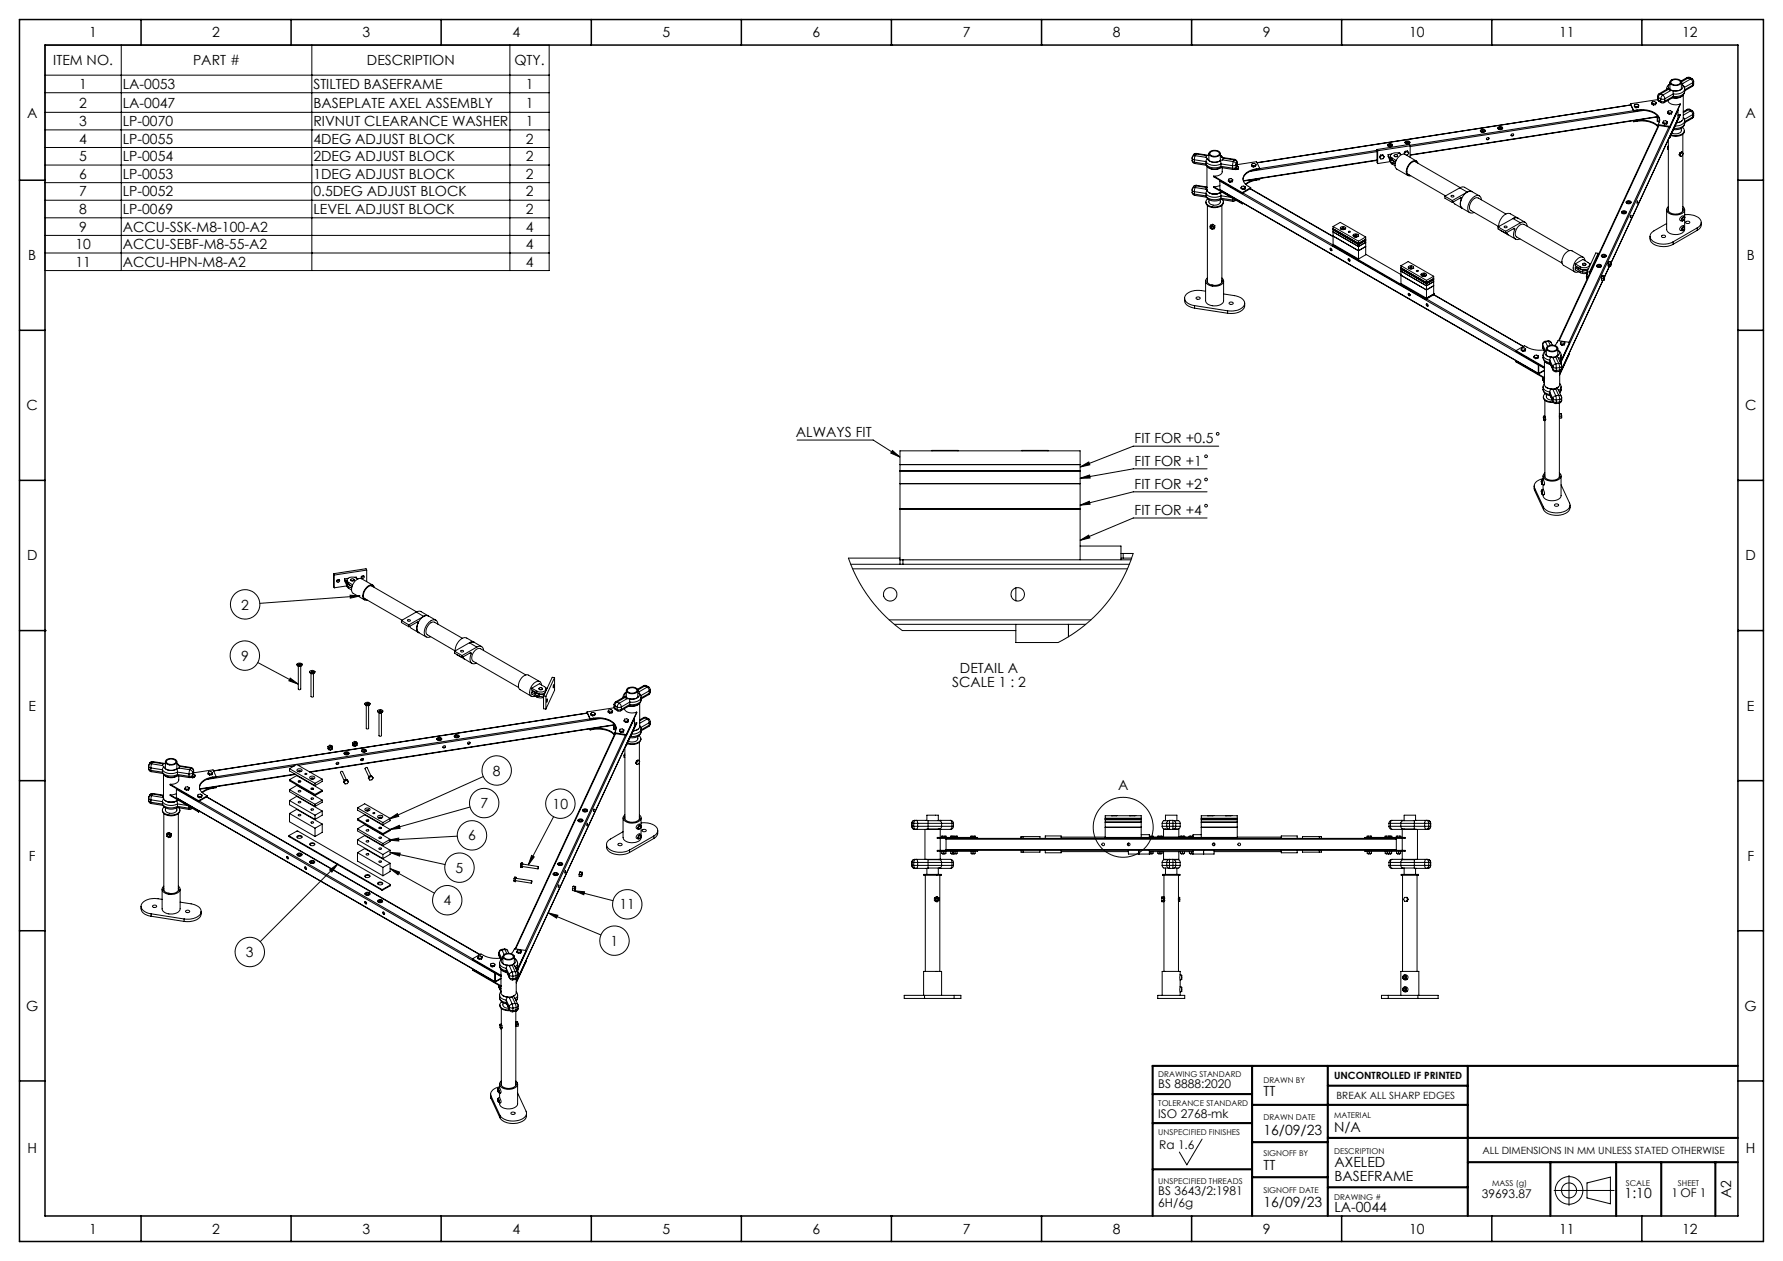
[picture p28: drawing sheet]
<svg xmlns="http://www.w3.org/2000/svg" width="594mm" height="420mm" viewBox="0 0 594 420" stroke-linecap="round" stroke-linejoin="round" font-family="sans-serif">
<defs><g id="words">
<g font-size="4.7">
<text x="29.7" y="12.4">1</text>
<text x="70.7" y="12.4">2</text>
<text x="120.7" y="12.4">3</text>
<text x="170.7" y="12.4">4</text>
<text x="220.7" y="12.4">5</text>
<text x="270.7" y="12.4">6</text>
<text x="320.7" y="12.4">7</text>
<text x="370.7" y="12.4">8</text>
<text x="420.7" y="12.4">9</text>
<text x="469.4" y="12.4">10</text>
<text x="519.4" y="12.4">11</text>
<text x="560.4" y="12.4">12</text>
<text x="17.7" y="21.7">ITEM NO.</text>
<text x="64.3" y="21.7">PART #</text>
<text x="122.2" y="21.7">DESCRIPTION</text>
<text x="171.4" y="21.7">QTY.</text>
<text x="26.4" y="29.6">1</text>
<text x="40.9" y="29.6">LA-0053</text>
<text x="104.4" y="29.6">STILTED BASEFRAME</text>
<text x="175.1" y="29.6">1</text>
<text x="26.4" y="35.8">2</text>
<text x="40.9" y="35.8">LA-0047</text>
<text x="104.4" y="35.8">BASEPLATE AXEL ASSEMBLY</text>
<text x="175.1" y="35.8">1</text>
<text x="9" y="39.2">A</text>
<text x="26.4" y="42">3</text>
<text x="40.9" y="42">LP-0070</text>
<text x="104.4" y="42">RIVNUT CLEARANCE WASHER</text>
<text x="175.1" y="42">1</text>
<text x="581.5" y="39.2">A</text>
<text x="26.4" y="47.9">4</text>
<text x="40.9" y="47.9">LP-0055</text>
<text x="104.4" y="47.9">4DEG ADJUST BLOCK</text>
<text x="175.1" y="47.9">2</text>
<text x="26.4" y="53.7">5</text>
<text x="40.9" y="53.7">LP-0054</text>
<text x="104.4" y="53.7">2DEG ADJUST BLOCK</text>
<text x="175.1" y="53.7">2</text>
<text x="26.4" y="59.6">6</text>
<text x="40.9" y="59.6">LP-0053</text>
<text x="104.4" y="59.6">1DEG ADJUST BLOCK</text>
<text x="175.1" y="59.6">2</text>
<text x="26.4" y="65.4">7</text>
<text x="40.9" y="65.4">LP-0052</text>
<text x="104.4" y="65.4">0.5DEG ADJUST BLOCK</text>
<text x="175.1" y="65.4">2</text>
<text x="26.4" y="71.3">8</text>
<text x="40.9" y="71.3">LP-0069</text>
<text x="104.4" y="71.3">LEVEL ADJUST BLOCK</text>
<text x="175.1" y="71.3">2</text>
<text x="26.4" y="77.1">9</text>
<text x="40.9" y="77.1">ACCU-SSK-M8-100-A2</text>
<text x="175.1" y="77.1">4</text>
<text x="25.1" y="83">10</text>
<text x="40.9" y="83">ACCU-SEBF-M8-55-A2</text>
<text x="175.1" y="83">4</text>
<text x="9.4" y="86.7">B</text>
<text x="25.1" y="88.9">11</text>
<text x="40.9" y="88.9">ACCU-HPN-M8-A2</text>
<text x="175.1" y="88.9">4</text>
<text x="581.9" y="86.7">B</text>
<text x="8.9" y="136.7">C</text>
<text x="581.4" y="136.7">C</text>
<text x="265.2" y="145.5">ALWAYS FIT</text>
<text x="378" y="147.6">FIT FOR +0.5</text>
<text x="378" y="155.1">FIT FOR +1</text>
<text x="378" y="162.8">FIT FOR +2</text>
<text x="378" y="171.5">FIT FOR +4</text>
<text x="9" y="186.7">D</text>
<text x="581.5" y="186.7">D</text>
<text x="80.4" y="203">2</text>
<text x="80.3" y="220.1">9</text>
<text x="319.8" y="224.2">DETAIL A</text>
<text x="317.2" y="228.7">SCALE 1 : 2</text>
<text x="9.5" y="236.7">E</text>
<text x="582" y="236.7">E</text>
<text x="164.2" y="258.3">8</text>
<text x="372.5" y="263.3">A</text>
<text x="160" y="269.2">7</text>
<text x="184.1" y="269.4">10</text>
<text x="156" y="279.9">6</text>
<text x="9.6" y="286.7">F</text>
<text x="582.1" y="286.7">F</text>
<text x="151.8" y="290.7">5</text>
<text x="147.7" y="301.5">4</text>
<text x="206.4" y="302.9">11</text>
<text x="203.4" y="315">1</text>
<text x="81.9" y="318.8">3</text>
<text x="8.7" y="336.7">G</text>
<text x="581.2" y="336.7">G</text>
<text x="420.9" y="365.1">TT</text>
<text x="444.5" y="376.9">N/A</text>
<text x="420.9" y="378">16/09/23</text>
<text x="9.2" y="384.2">H</text>
<text x="420.9" y="389.8">TT</text>
<text x="444.6" y="388.7">AXELED</text>
<text x="581.7" y="384.2">H</text>
<text x="444.6" y="393.2">BASEFRAME</text>
<text x="541.2" y="398.9">1:10</text>
<text x="576.7" y="399.1" transform="rotate(-90 576.7 399.1)">A2</text>
<text x="420.9" y="402.2">16/09/23</text>
<text x="444.5" y="403.7">LA-0044</text>
<text x="29.7" y="410.9">1</text>
<text x="70.7" y="410.9">2</text>
<text x="120.7" y="410.9">3</text>
<text x="170.7" y="410.9">4</text>
<text x="220.7" y="410.9">5</text>
<text x="270.7" y="410.9">6</text>
<text x="320.7" y="410.9">7</text>
<text x="370.7" y="410.9">8</text>
<text x="420.7" y="410.9">9</text>
<text x="469.4" y="410.9">10</text>
<text x="519.4" y="410.9">11</text>
<text x="560.4" y="410.9">12</text>
</g>
<g font-size="4">
<text x="385.9" y="362.4">BS 8888:2020</text>
<text x="385.9" y="372.2">ISO 2768-mk</text>
<text x="386.2" y="382.8">Ra 1.6</text>
<text x="385.9" y="397.9">BS 3643/2:1981</text>
<text x="385.9" y="401.9">6H/6g</text>
<text x="493.7" y="399.2">39693.87</text>
<text x="556.9" y="398.7">1 OF 1</text>
</g>
<g font-size="3.3">
<text x="444.4" y="359.5">UNCONTROLLED IF PRINTED</text>
<text x="445.3" y="365.9">BREAK ALL SHARP EDGES</text>
<text x="493.9" y="384.3">ALL DIMENSIONS IN MM UNLESS STATED OTHERWISE</text>
</g>
<g font-size="2.7">
<text x="385.9" y="358.7">DRAWING STANDARD</text>
<text x="420.9" y="360.6">DRAWN BY</text>
<text x="385.9" y="368.5">TOLERANCE STANDARD</text>
<text x="420.9" y="373.2">DRAWN DATE</text>
<text x="444.4" y="372.2">MATERIAL</text>
<text x="385.9" y="378">UNSPECIFIED FINISHES</text>
<text x="420.9" y="385.2">SIGNOFF BY</text>
<text x="444.4" y="384.3">DESCRIPTION</text>
<text x="385.9" y="394.2">UNSPECIFIED THREADS</text>
<text x="497.1" y="394.9">MASS (g)</text>
<text x="541.6" y="394.9">SCALE</text>
<text x="559" y="394.9">SHEET</text>
<text x="420.9" y="397.5">SIGNOFF DATE</text>
<text x="444.4" y="399.7">DRAWING #</text>
</g>
</g></defs>
<g fill="none" stroke="#000" stroke-width=".33">
<path d="M15 15h168v75.1h-168zM40.4 15v75.1M103.9 15v75.1M169.9 15v75.1M15 25h168M15 30.9h168M15 37.4h168M543.2 34.6l1.1 2.2M543.2 34.6l1.1 2.5M544.2 36.9l-74.5 11.5M544.3 36.8v.3M544.5 35.2v.4l.5 .3"/>
<path d="M544.5 35.2l.5 .3M545 35.5v.4M545.4 36.6a7 7 0 0 1 7.4 2.7l.1 1-.5 1.2M545.4 36.9a7 7 0 0 1 7.4 2.6l.1 .6M545.4 36.6l-1.1 .2M545.4 36.6v.3M545.4 36.9l-1.1 .2M545.7 35.4l-.7 .1M545.7 35.4v.4M545.7 35.8l-.7 .1M545.9 35l-.5-.3-.7 .1-.2 .4M545.9 35l-.2 .4"/>
<path d="M545.9 35l-.2 .8M547.6 36.8l-77.8 12M550.3 34.3l.5 .3M550.3 34.3v.4l.5 .3M550.8 34.6v.4M551.5 34.5l-.7 .1M551.5 34.5v.4M551.5 34.9l-.7 .1M551.7 34.1l-.5-.3-.8 .1-.1 .4M551.7 34.1l-.2 .4M551.7 34.1l-.2 .8M552.1 39l-82.3 12.7"/>
<path d="M552.1 38.5v1.9l.2 .1M552.1 38.9l-82.3 12.7M552.2 32.9l.5 .8M552.2 32.1l.2 .4M552.2 32.9l.2 .4M552.2 32.1v.8M552.3 33.2l-9.1 1.4M552.3 38.7v1.8M552.4 32.5l.9 .4M552.4 33.3l.9 .4M552.4 33.3l.3 .4M552.4 32.5v.8"/>
<path d="M552.7 33.7l.8 .5M552.7 31.2l-.5 .9M552.7 31.2l.5 .1M553.2 31.3l.7 .4M553.2 31.3l-.5 .5-.3 .7M553.3 33.7l.2 .5M553.3 32.9v.8M553.9 31.7l.6 .7 .1 .5M553.9 31.7l-.6 1.2M554.4 34.2h-.9M554.6 32.9h-1.3M554.6 33.7h-1.3"/>
<path d="M554.6 33.7l-.2 .5M554.6 32.9v.8M555.2 29.6v.2M555.6 37.4l.5 .3M555.6 37.4v.3l.5 .3M555.7 29.5l-3 1.7M555.7 33.5a2.87 2.87 0 0 0 4.1 1.1M555.8 29.8l.7 .4M555.8 29.8l-2.6 1.5M555.9 29.4l-.1 .4M555.9 29.4l-.2 .1M556.1 37.7v.3"/>
<path d="M556.3 27.4v2.2a3 3 0 0 0 3.8 0v-2.2M556.3 27.9l-.7 .7-.4 1M556.3 28a.98 .98 0 0 0-.4 1.4M556.5 30.2h.8M556.5 30.2l-2.6 1.5M556.7 26.7a2.42 2.42 0 0 1 3.4 .7 2.27 2.27 0 0 1-3.7 .3v-.6zM556.8 27a1.93 1.93 0 0 1 3 .4 1.83 1.83 0 0 1-3.2 0zM556.8 37.6l-.7 .1M556.8 37.6v.3M556.8 37.9l-.7 .1M557 37.2l-.5-.4-.7 .2-.2 .4M557 37.2l-.2 .4"/>
<path d="M557 37.2l-.2 .7M557.3 30.2l.2 1.1M557.4 32.5l-3 1.7M557.5 32.1l-.1 .4M557.5 31.3l-2.9 1.6M557.5 31.3v.8M557.5 32.1l-2.9 1.6M558.9 36.6l.1 2.9M559 39.5v.1M559 39.5l-22.2 47.9M559.8 38.1l-.8 .3M559.8 34.6l-39.6 85.8"/>
<path d="M559.8 34.6l-3.5 7.5M559.8 38.1l-3.5 7.8M559.8 38.1l-3.5 7.5M560.1 27.5l.5 .3M560.5 28.3l.6 .5 .1 .8M560.5 28.3a1.33 1.33 0 0 1-1.4 1.9h-1.8M560.6 31.8l-1.7 .8h-1.7M560.6 27.8l-.1 .5M560.8 39.1l.4 1.1M560.8 31.6l-.1 8.1-.7 .8-1.4 .4 1.7-.6M561.2 30.4a2.93 2.93 0 0 1-3.8 2.1M561.2 29.6a2.96 2.96 0 0 1-3.7 1.7"/>
<path d="M561.2 30.4a2.96 2.96 0 0 1-3.7 1.7M561.2 29.6v.8M562 25.8l.5 .1M562 36.5h.5M562 25.8l-2 1.2M562 36.5l-1.2 .7M562.5 25.9l.7 .4M562.5 36.5l.7 .4M562.5 25.9l-2.4 1.4M562.5 36.5l-1.7 1M563 25.8l.8 .5M563 25.8h-1"/>
<path d="M563 36.4l.8 .5M563 36.4l-1 .1M563 25.8l-.5 .1M563 36.4l-.5 .1M563.2 26.3l.8 1.2M563.2 36.9l.8 1.3M563.2 26.3h.6M563.2 36.9h.6M563.2 26.3l-2.6 1.5M563.2 36.9l-2.4 1.5M563.7 28.8l-2.5 1.5M563.7 39.4l-2.5 1.5"/>
<path d="M563.8 26.3l.4 .8M563.8 36.9l.4 .8M564 28.3l-.3 .5M564 39l-.3 .4M564 27.5v.8M564 38.2v.8M564 27.5l-2.8 1.6M564 28.3l-2.8 1.6M564 38.2l-2.8 1.5M564 39l-2.8 1.5M564.2 28l-.5 .8M564.2 38.5l-.5 .9"/>
<path d="M564.2 27.1l-.2 .4M564.2 28l-.2 .3M564.2 37.7l-.2 .5M564.2 38.5l-.2 .5M564.2 27.1v.9M564.2 37.7v.8M15 43.3h168M15 49.1h168M15 55h168M397.2 53.5l.2 .6 .6 .4M397.2 52.7l.1 .3 .6 .2M397.2 53.5l.1 .3 .6 .2"/>
<path d="M397.2 52.7v.8M397.2 52.3v.4M397.6 51.6l-.4 .7M397.9 54l.1 .5M397.9 53.2v.8M397.9 53.2l3.8 .6M397.9 54l3.8 .6M398 54.5l3.9 .6M398.1 51.8l-.2 1.4M398.1 51.8l-.5 .1-.4 .4M398.1 51.8l3.6 .6M398.4 51.3l-.3 .5"/>
<path d="M398.4 51.3l-.8 .3M398.4 51.3l3.6 .5M398.6 51.1l-1 .5M398.6 51.1l4.1 .6-.7 .1M398.6 51.1l-.2 .2M401.7 54.6a3.4 3.4 0 0 0 5 1.2M401.7 53.8a4 4 0 0 0 5.1 .8M401.7 52.4l.5 .4M401.7 54.6a4 4 0 0 0 5.1 .8M401.7 53.8v.8M402 51.8l-.3 .6M402.1 55.4v7.8a3 3 0 0 0 4.4 1l.4-.3"/>
<path d="M402.2 52.8a3.1 3.1 0 0 0 4.4 .7M402.2 52.8l-.5 1M402.3 55.5a3.5 3.5 0 0 0 4.5 .3M402.7 51.2v2.2a3 3 0 0 0 3.8 0v-2.2M402.7 51.7h-.1M403.1 50.5a2.44 2.44 0 0 1 3.4 .6 2.07 2.07 0 0 1-3 .9l-.4-.2a.73 .73 0 0 1 0-1.3zM403.4 50.6a1.94 1.94 0 0 1 2.8 .6 1.8 1.8 0 0 1-3.1-.1zM404.4 58.6l9.4 5.6M404.4 58.6v.3l9.4 5.5M406.5 51.7l.9 .8M406.5 51.7l.6 .7M406.6 53.5l.2 1.1"/>
<path d="M406.6 55.8l4.1 .6M406.8 55.4l-.1 .4M406.8 54.6v.8M406.8 54.6l3.8 .6M406.8 55.4l3.8 .6M407.1 52.4l.4 .3M407.1 52.4l4.2 .7M407.2 55.9v1.5l-.5 .6-.9 .5-1.4 .1M407.3 53.3l-.7 .2M407.3 53.3l3.6 .5M407.5 52.7l-.2 .6M407.5 52.7l3.6 .6"/>
<path d="M410.6 56l.1 .4M410.6 55.2v.8M410.7 59.8l-.6-.3-.7 .1-.2 .4M410.7 59.8l-.2 .4M410.7 59.8l-.2 .8M410.9 53.8l-.3 1.4M410.9 53.8l.7 .4 .2 .6M411.1 53.3l-.2 .5M411.1 53.3l.7 .3 .3 .6M411.3 53.1l.6 .3 .3 .7M411.3 53.1l-.2 .2M411.4 56.3l.3 .2"/>
<path d="M411.6 56.1h.1M411.7 56.1v.4M411.7 56l-.4 .4h-.6M411.8 54.8l-.6 .4h-.6M411.8 55.7l-.5 .3h-.7M411.8 55.7l-.1 .3M411.8 54.8v.9M412 55.3l.6 .3M412.1 55.2l-.4 .8M412.1 54.2l-.3 .6M412.1 55l-.3 .7M412.1 55v.2"/>
<path d="M412.1 54.2v.8M412.2 54.9l-.1 .3M412.2 54.1v.8M412.2 54.8l6.4-.9 1.1 2.2M412.2 54.1l-.1 .1M412.2 54.9l-.1 .1M412.4 56l-.7 .1M412.4 56v.4M412.4 56.4l-.7 .1M412.6 55.6l-.2 .4M412.6 55.6l-.2 .8M416.9 54.9l.6 .4"/>
<path d="M416.9 54.9v.4l.6 .3M417.5 55.3v.3M418.2 55.2l-.7 .1M418.2 55.2v.3M418.2 55.5l-.7 .1M418.4 54.7l-.5-.3-.7 .1-.3 .4M418.4 54.7l-.2 .5M418.4 54.7l-.2 .8M418.5 56.3a4.5 4.5 0 0 0-4.4 3.3 3.1 3.1 0 0 0 1.8 2.4l.8 .5M418.5 56.5a4.6 4.6 0 0 0-4.4 3.2M418.5 59.7l-2 .6-1.6 1M418.5 60l-2 .6-1.5 .9"/>
<path d="M418.5 56.3v.2M418.5 59.7v.3M418.8 54.2l124.5-19.3-124.5 19.3M419.6 59.5l.1 .1M419.7 56.1v.2l-1.2 .2M419.7 56.1l-1.2 .2M419.7 59.6v.2l-1.2 .2M419.7 59.6l-1.2 .1M458.8 53.4l-44.6 6.9M458.8 49.8l.2 .4M458.8 49.8v4.2l.2 .5M458.8 50.1l-39.1 6"/>
<path d="M458.8 50.5l-42.2 6.6M458.8 53.3l-44.6 6.9M459 50.2v4.3M459.9 51.7l.1 .2M459.9 51.7l-.3 .6 .1 .2M460 51.9l-.3 .6M460.7 51.6l.1 .2M460.7 51.6l-.8 .1M460.7 51.6l.4 .7M460.8 51.8l-.8 .1M460.8 51.8l.3 .5M461.1 52.3l-.3 .6-.8 .1-.3-.5"/>
<path d="M462.3 48.3a.84 .84 0 0 0 .8 .6 .84 .84 0 0 0 .8-.6M462.3 48.1l.7-.3a.59 .59 0 0 1 .7 .1 .59 .59 0 0 1 0 .8 .59 .59 0 0 1-.7 0l-.6-.2zM462.5 51.5l.6 1.4M462.5 51.5v.6l.6 1.4M462.7 48.2l.1-.1a.36 .36 0 0 1 .6-.1 .36 .36 0 0 1-.1 .6 .36 .36 0 0 1-.5-.2zM463.1 53.5l1.3 .8M463.1 52.9l1.3 .8M463.1 52.9v.6M463.2 51.9l.1 .9 .5 .5M463.2 53.7l.6 .9M463.2 53.8l-4.2 .7M463.6 51.3l-1.1 .2"/>
<path d="M463.8 52.7l1.3 .8M463.8 53.3l.6 .4M463.8 52.7v.6M463.8 54.1v.5M463.8 54.6l.9 .6M464.4 54.3l.4 .1M464.4 53.7l.5 .3M464.4 54.3l.4 .3M464.5 51.8l.4 .4h.5l.2-.4M464.6 51.5h.1a.47 .47 0 0 1 .7-.1 .47 .47 0 0 1 0 .7 .47 .47 0 0 1-.7 0l-.2-.3zM465.7 51l.6-.1 .2 .4M466.9 51.5l-.6-.3a2.08 2.08 0 0 0-3.1 .8l.6 .7"/>
<path d="M467.9 51.2l.1 .2M468.1 47.4a.86 .86 0 0 0 .8 .6 .86 .86 0 0 0 .8-.6M468.1 47.2l1-.3a.5 .5 0 0 1 .6 .6 .5 .5 0 0 1-.8 .4l-.6-.2zM468.1 50.4l.1 .2M468.1 50.4l-.3 .6 .1 .2M468.2 50.6l-.3 .6M468.6 47.3a.37 .37 0 0 1 .5-.2 .37 .37 0 0 1 0 .6 .37 .37 0 0 1-.5-.2zM468.8 50.3l.1 .2M468.8 50.3l-.7 .1M468.8 50.3l.5 .7M468.9 57.9l12.7 7.3M468.9 50.5l-.7 .1"/>
<path d="M468.9 50.5l.4 .5M469.3 51l-.4 .6-.4 .1M469.8 48.6v3.8M469.8 48.6l-10.8 1.6M469.8 48.6l-.2-.5-10.8 1.7M471.3 53.8l15.1 8.7M471.9 53.6l-3.8-2.1a3.2 3.2 0 0 0-3.3 3v1l.4 .7 3.9 2.3M472 54.1a1.71 1.71 0 0 0-2.6 .9 2.15 2.15 0 0 0 0 3.3h.2M472.4 54.4l-.1-.2a1.41 1.41 0 0 0-2.5 .1 3 3 0 0 0-.7 4.2h.9M493.2 43.5a.87 .87 0 0 0 .8 .6 .87 .87 0 0 0 .8-.6M493.3 43.3l.8-.2a.52 .52 0 0 1 .7 .6 .52 .52 0 0 1-.8 .3l-.2-.1a.43 .43 0 0 1-.5-.1 .43 .43 0 0 1 0-.5zM493.7 43.3h.4a.31 .31 0 0 1 .1 .4 .31 .31 0 0 1-.4 .1 .31 .31 0 0 1-.1-.5z"/>
<path d="M496 45.9l-.2 .5-.6-.1M499 42.6a.82 .82 0 0 0 .8 .6 .82 .82 0 0 0 .8-.6M499.1 42.3l1-.1a.51 .51 0 0 1 .5 .7 .51 .51 0 0 1-.9 .2l-.3-.1a.4 .4 0 0 1-.4-.2 .4 .4 0 0 1 .1-.5zM499.4 42.5h.1a.37 .37 0 0 1 .6-.2 .37 .37 0 0 1 0 .6 .37 .37 0 0 1-.6-.1zM504.2 44.7l-.2 .4h-.6M544.1 40.2l.2 .4M544.2 40.2l.1 .1M544.3 40.3v.3M545.4 40.1a8 8 0 0 1 7 1.9M545.4 40.4a8 8 0 0 1 6.9 1.8M545.4 40.1v.3M545.4 40.1l-1.1 .2"/>
<path d="M545.4 40.4l-1.1 .2M552.4 41.5v.3l3.9 .6v-.3M552.4 41.5l3.9 .6M552.5 41.8l-33.3 71.7M552.7 41.8l-33.3 71.7M552.9 40.2l-.6 .3M554 40.7l.5 .3M554 40.7v.4l.5 .3M554.5 41v.4M555.3 40.9v.4M555.3 40.9l-.8 .1M555.3 41.3l-.8 .1"/>
<path d="M555.4 40.5l-.1 .8M555.4 40.5l-.5-.3-.7 .1-.2 .4M555.4 40.5l-.1 .4M555.5 48.9v.7l.3 .2M555.5 48.9l.3 .2M555.8 46.4v23.8M555.8 48.6l-.3 .3M556 42.3l-33.3 71.7M556.1 45.8l.2 .1M556.2 45.6h.1M556.3 45.6v.3M559.4 51.6l.3 .1"/>
<path d="M559.4 51.6l.6 .5M559.7 50.9l.3 .2M559.7 50.9l-.3 .7M559.7 51.7l.3 .4M560 51.1l-.3 .6M560.1 42.7v.8a2.23 2.23 0 0 1-3.1 .8M560.5 50.7l.3 .4-.3 .7-.5 .3M560.5 50.7l-.5 .4M560.5 50.7l-.3-.1-.5 .3M560.5 42.5a1.38 1.38 0 0 1 .5 1.5 1.38 1.38 0 0 1-1.4 1l-1.5 .2-1.4-.3M560.6 44.7v6.3M560.6 51.5v18.7"/>
<path d="M561.1 43.5a2.51 2.51 0 0 1-3.3 1.9l-1.2-.3M561.2 41a2.89 2.89 0 0 1-3.7 2.1M561.2 40.2l-.2 .7-.8 .6-2.1 .5M561.2 41a2.87 2.87 0 0 1-3.5 1.7M561.2 40.2v.8M15 60.8h168M15 66.7h168M15 72.5h168M15 78.4h168M397.2 64.1l.2 .7 .6 .3M397.2 63.3l.1 .3 .6 .2M397.2 64.1l.1 .3 .6 .2"/>
<path d="M397.2 63.3v.8M397.2 63v.3M397.6 62.2l-.4 .8M397.9 64.6l.1 .5M397.9 64.6l3.8 .6M397.9 63.8l3.8 .6M397.9 63.8v.8M398 65.1l3.9 .6M398.1 62.5l-.2 1.3M398.1 62.5h-.5l-.4 .5M398.1 62.5l3.6 .5M398.4 61.9l-.3 .6"/>
<path d="M398.4 61.9l-.8 .3M398.4 61.9l3.6 .6M398.6 61.7l-1 .5M398.6 61.7l-.2 .2M398.6 61.7l3.5 .6M401.7 65.2a3.4 3.4 0 0 0 5 1.2M401.7 64.4a4 4 0 0 0 5.1 .8M401.7 63l.4 .4M401.7 65.2a4 4 0 0 0 5.1 .8M401.7 67.3a2.75 2.75 0 0 0 3.8 1.8l1.7-.8 .4-1M401.7 64.4v.8M402 62.5l-.3 .5"/>
<path d="M402.1 62.4l-.1 .1M402.2 63.5l-.5 .9M402.2 68.4v25.6M402.3 66.2a1.42 1.42 0 0 0-.4 1.6 1.42 1.42 0 0 0 1.4 .9 3.4 3.4 0 0 0 4.2-1.3l-.3-.9M402.6 64a3.8 3.8 0 0 0 4 .1M402.7 66.5v.8a2.21 2.21 0 0 0 3.8 0v-.8M403.2 75.3v.7l.6 .4 .7-.2M403.2 64.4l1 .2 1.8-.2M403.5 75.6l.1 .4 .6-.1M403.8 75.1l-.6 .2M403.8 75.1l.7 .4M404 74.7l-.2 .4"/>
<path d="M404 74.7l.7 .5M404 74.7l-.7 .2-.1 .4M404.4 62.2v.2l9.4 5.5M404.4 62.2l9.4 5.4M404.5 75.5v.7M404.7 75.2l-.2 .3M404.7 75.2l-.2 1M406.4 63.1l106.2 61.4M406.4 61.8l-2 .4M406.4 60.3l106.1 61.3M406.4 63.1l106.1 61.2M406.4 60.3v2.8"/>
<path d="M406.5 60.1l-.1 .2M406.6 64.1l.2 1.1M406.6 66.4l4.1 .6M406.8 66l-.1 .4M406.8 65.2v.8M406.8 66l3.8 .6M406.8 65.2l3.3 .5M407 63.9l-.4 .2M407.1 68.4v25.6M409.2 60l.6 .3M409.2 60v.4l.6 .3M409.8 60.3v.4"/>
<path d="M410.5 60.2l-.7 .1M410.5 60.2v.4M410.5 60.6l-.7 .1M410.6 66.6l.1 .4M410.6 66v.6M411.4 66.5l-.8 .1M411.7 66.7l-1 .3M413.5 62.5l.5 .3M413.5 62.5v.3l.5 .3M413.8 64.2v.2M413.8 67.6v.3M413.9 67.6h-.1"/>
<path d="M414 62.8v.3M414.1 64.3l29.8 17.2 .1 .3M414.2 67.7l-.4 .2M414.7 62.7v.3M414.7 62.7l-.7 .1M414.7 63l-.7 .1M414.9 62.2l-.5-.2-.7 .1-.2 .4M414.9 62.2l-.2 .5M414.9 62.2l-.2 .8M416.5 62.9l27.6 15.9M416.6 62.8l27.5 15.9M416.7 62.5l-2.9 1.7"/>
<path d="M416.7 62.5v.2l-2.9 1.7M444.1 75.4l8.5 4.9M444.1 76.2l8.5 4.9 2.4-1.4M444.1 75.4l2.4-1.3 8.5 4.8M444.1 75.4v6M444.1 76.5l8.5 4.9 2.4-1.4M444.1 77.2l8.5 4.9 2.4-1.4M444.1 78.6l8.5 4.9 2.4-1.4M446.6 75.8a.87 .87 0 0 0 .8 .7 .87 .87 0 0 0 .9-.7M446.7 75.7l.7-.3a.6 .6 0 0 1 .9 .6 .6 .6 0 0 1-.9 .5l-.4-.1a.43 .43 0 0 1-.4-.2 .43 .43 0 0 1 .1-.5zM446.8 76.3h.1M446.8 76.3h1.3"/>
<path d="M447.4 75.8h.2M447.4 75.8l-.2 .2M447.4 76l-.1 .1M447.4 76l.2 .1M447.4 75.8v.2M447.6 75.8l-.1 .3-.3-.1M447.6 75.8v.2M449.3 77l.6 .2-.5 .2zM450.8 78.3a.88 .88 0 0 0 .9 .6 .88 .88 0 0 0 .8-.6M451 78.1l.6-.2a.6 .6 0 0 1 .9 .5 .6 .6 0 0 1-.9 .5l-.7-.2zM451.1 78.8h.1M451.1 78.8l.6 .1 .6-.1"/>
<path d="M451.4 78.3l.5 .1zM451.6 78.5h-.1M451.6 78.5h.2M451.6 78.2v.3M452.3 78.8h.1M455 78.9l-2.4 1.4M455 78.9v6l-2.4 1.4M481.4 65.4v.6l2.4 1.4M481.4 65.4l2.4 1.4M483.4 65.2l.8-.1a.29 .29 0 0 1 .2 .4 .29 .29 0 0 1-.5 .1h-.3zM483.8 66.8v.6M484.2 67.3l.5 .7 2.5 1.4"/>
<path d="M486.3 62.6l1.4-.3 2.7 1.5M486.3 62.6l-4.9 2.8M486.3 62.6l2.5 1.4M486.4 66l.5 .2M486.9 66.2l-.4 2.1 .7 1.1M486.9 66.2v-.4h-.2l-2.9 1.6M487.2 69.4l2.5 1.4M488.8 64a4.2 4.2 0 0 0-1.9 5.2l.3 .2M488.8 64l-5 2.8M490.4 63.8l-.9-.1-.7 .3M490.4 63.8l2.5 1.4M493.5 66.6a1.48 1.48 0 0 0-1-1.5 1.48 1.48 0 0 0-1.7 .6 3.8 3.8 0 0 0-1.3 5.1l1 .2 .6-.3"/>
<path d="M499.1 75.6l2.5 1.4M499.1 75.6v.7l2.5 1.4M499.7 76.6l2.7 1.6M501.2 75.4l.7-.1a.29 .29 0 0 1 .2 .4 .29 .29 0 0 1-.5 .2l-.3-.1zM501.6 77v.7M501.7 71.3l-9.2-5.3a2.72 2.72 0 0 0-3 2.8l.2 .9 .3 .4 9.3 5.4a4.1 4.1 0 0 1 3.6-4.4l2.7 1.5M501.9 77.5l.5 .7zM502.4 78.2l2.5 1.4M504 72.8l-4.9 2.8M504 72.8l2.5 1.4M504.2 76.2l.4 .2M504.6 76.4l-.3 1a1.51 1.51 0 0 0 .2 1.9 1.51 1.51 0 0 0 1.8 .2"/>
<path d="M504.6 76.4l-.1-.4-2.9 1.7M505.6 72.6l-.6-.1-1 .3M505.6 72.6l2.5 1.5M506.5 74.2l.3-.1a1.32 1.32 0 0 1 1.4 0 1.32 1.32 0 0 1 .6 1.3M506.5 74.2l-4.9 2.8M540.2 70.6a.85 .85 0 0 0 .8 .6 .85 .85 0 0 0 .8-.6M540.3 70.4l1-.2a.51 .51 0 0 1 .5 .7 .51 .51 0 0 1-.9 .2 .49 .49 0 0 1-.5-.1 .49 .49 0 0 1-.1-.6zM540.7 70.5l.5-.1a.3 .3 0 0 1-.2 .5 .3 .3 0 0 1-.3-.4zM541.8 67.3a.85 .85 0 0 0 .8 .6 .85 .85 0 0 0 .8-.6M541.9 67.1l.8-.2a.51 .51 0 0 1 .6 .6 .51 .51 0 0 1-.8 .3 .49 .49 0 0 1-.5-.2 .49 .49 0 0 1-.1-.5zM542.2 67.2l.4-.1 .4 .2-.7 .2zM543.3 71.6l-.1 .9z"/>
<path d="M545.5 66.9l-.1 .9zM549.7 78.7a3.2 3.2 0 0 0 3.6 3.4h2l2.1-.7M553.5 78.6a.62 .62 0 0 1 .8-.4 .62 .62 0 0 1 .4 .8l-.9 .1zM555.2 74.5l-4.2 2.4a1.95 1.95 0 0 0-1.3 1.9 1.95 1.95 0 0 0 1.5 1.8 6.9 6.9 0 0 0 6.2 0M555.2 69.9v6.5a3.4 3.4 0 0 0 4.9 1.3l.8-.5 .3-.8v-6.5M555.8 69.5v.1a2.34 2.34 0 0 0 3.3 1.6l.8-.3a1.12 1.12 0 0 0 .7-1.4M555.8 68.8a1.42 1.42 0 0 0-.5 1.7 1.42 1.42 0 0 0 1.5 .9 3.4 3.4 0 0 0 4.4-1.5l-.6-1.1M560.5 72.7l.1-.2a.42 .42 0 0 1 .6 .1 .42 .42 0 0 1-.2 .6l-.1 .1a.42 .42 0 0 1-.7 0 .42 .42 0 0 1 .3-.6zM560.5 72.6a.41 .41 0 0 1 .7 0 .41 .41 0 0 1-.2 .6l-.2 .1a.38 .38 0 0 1-.6 0 .38 .38 0 0 1 .3-.6zM560.5 75.9a.4 .4 0 0 1 .7 0 .4 .4 0 0 1-.2 .6 .39 .39 0 0 1-.7 .1 .39 .39 0 0 1 .2-.6zM560.6 75.8a.42 .42 0 0 1 .6 0 .42 .42 0 0 1-.2 .7 .43 .43 0 0 1-.7 .2 .43 .43 0 0 1 .2-.8zM561.1 72.4v.7l-.7 .5"/>
<path d="M561.1 75.7v.7l-.7 .4M561.1 75.6a.86 .86 0 0 0-1-.3 .86 .86 0 0 0-.5 1l.2 .4 .6 .1M561.1 72.4a.81 .81 0 0 0-.9-.4 .81 .81 0 0 0-.6 .8l.2 .6 .6 .2M561.1 72.4h.1M561.1 72.4a.72 .72 0 0 0-.8 .3 .72 .72 0 0 0 .1 .9M561.1 75.6a.72 .72 0 0 0-.8 .3 .72 .72 0 0 0 .1 .9M561.1 75.6v.1M561.2 71.5a5 5 0 0 1 5.5 2.3 2.19 2.19 0 0 1-1.3 2.1M561.7 73.9l.9-.2a.44 .44 0 0 1 .3 .7 .44 .44 0 0 1-.7 .1h-.2a.37 .37 0 0 1-.4-.2 .37 .37 0 0 1 .1-.4zM565.4 75.9l-8 4.7M565.4 75.9v.8M565.4 76.7l-8 4.7"/>
<path d="M566.8 74.1l-.1 1a2.24 2.24 0 0 1-1.3 1.6M15 84.3h168M394.7 99.3v.8a3.2 3.2 0 0 0 3.3 2.5M398.6 99l.4-.1a.51 .51 0 0 1 .7 .1 .51 .51 0 0 1 0 .7 .51 .51 0 0 1-.7 0 .37 .37 0 0 1-.5-.2 .37 .37 0 0 1 .1-.5zM401.6 93.6v6.5a3.3 3.3 0 0 0 4.5 1.6l.5-.2a1.51 1.51 0 0 0 1-1.4v-6.5M401.6 97l-1.3-.2a5 5 0 0 0-5.6 2.2 3 3 0 0 0 3.3 2.8M402.2 92.6a1.36 1.36 0 0 0-.5 1.5 1.36 1.36 0 0 0 1.3 1 3.7 3.7 0 0 0 4.6-1.3l-.1-.8-.4-.4M402.2 93.3a1.8 1.8 0 0 0 2.4 1.8l1.8-.5a1.12 1.12 0 0 0 .7-1.3M403.6 95l.8 .1M407.6 97.9l3.7 .6a3.1 3.1 0 0 1 3.3 2.8 4.9 4.9 0 0 1-5.6 2.2M443.2 82.7l.5 .4a.27 .27 0 0 1-.1 .4 .27 .27 0 0 1-.4-.2zM443.3 82.7v.4l.4 .3"/>
<path d="M444 81.6l30.8 17.8M444 81.6v.2M444 81.8l30.8 17.8M444.1 81.4l-.1 .2M444.1 81.4l8.5 4.9M449.2 86.2l.5 .3v.5l-.5-.4zM449.3 86.2v.4l.4 .3M452.6 80.3v6M455 84.7l11.7 6.8M466.7 88.5l8.5 4.9M466.7 89.2l8.5 4.9 2.4-1.3M466.7 88.5v5.9l8.5 4.9"/>
<path d="M466.7 88.5l2.4-1.4 8.5 4.9M466.7 89.6l8.5 4.9 2.4-1.4M466.7 90.3l8.5 4.9 2.4-1.4M466.7 91.7l8.5 4.9 2.4-1.4M469.2 97.8l.5 .3a.27 .27 0 0 1-.1 .4 .27 .27 0 0 1-.3-.2zM469.2 88.9a.86 .86 0 0 0 .9 .6 .86 .86 0 0 0 .8-.6M469.3 88.7l.7-.2a.6 .6 0 0 1 .9 .6 .6 .6 0 0 1-.9 .4l-.4-.1a.42 .42 0 0 1-.4-.2 .42 .42 0 0 1 .1-.5zM469.3 97.7l.4 .7M469.4 89.4h.1M469.4 89.4h1.3M469.7 98.1l-.2 .2M469.8 98.2l-.3 .2"/>
<path d="M470 88.8l.3 .1M470 88.8l-.1 .3M470 89.1h-.1M470 88.8v.3M470.3 88.9v.2h-.4M470.3 88.9l-.1 .2h-.2M470.7 89.4h.1M473.5 91.3a.85 .85 0 0 0 .8 .7 .85 .85 0 0 0 .8-.7M473.5 91.3a.89 .89 0 0 1 .9-.4 .89 .89 0 0 1 .7 .8l-1.1 .3-.5-.3zM473.7 91.8h.1M473.7 91.8h1.2M474.2 91.3h.3"/>
<path d="M474.2 91.3l-.1 .3h.3l.1-.3M474.2 91.5l-.1 .1M474.2 91.3v.2M474.5 91.3v.3l-.3-.1M474.8 99.4h.3M474.8 99.6h.3M474.8 99.4v.2M474.9 91.8h.1M475.1 99.4v.2M475.2 93.4v5.9M475.2 99.6l39.4 22.7M477.6 92l-2.4 1.4"/>
<path d="M477.6 92l.1 6.2M477.6 97.9l-2.4 1.4M477.6 97.7h.1M477.6 98.2l29.9 17.2M477.7 97.7v.2M477.7 97.9l-2.6 1.5M477.7 98.2l-2.6 1.4M477.7 98.1l29.8 17.3M477.7 98.1v.1M477.7 97.8v.3M522.8 83.5l-15.1-8.8a2.87 2.87 0 0 0-2.5 4.2l15.2 8.7M524.8 87.9l2.5-1.5 1.7 1a.93 .93 0 0 1 .5 1.1 .93 .93 0 0 1-1.1 .6l-1.9-.2"/>
<path d="M524.8 87.9l1.7 1M524.8 87.9v.7l1.1 .6M524.8 89.2v.7l1.7 .9M524.8 89.2l1.1 .6M525.4 88.9l-.6 .3M525.8 89.1l.1 .7M525.9 89.2l.5 .5 .9 .2M525.9 89.8l1.4 .8M525.9 89.2l.6 .3M526.5 90.8l1.1 .3 1.1-.1M526.5 88.9v.6M526.5 90.3v.5"/>
<path d="M527.2 88l.4 .5 .6-.2 .1-.3M527.3 89.9l1.6 .3M527.3 89.9v.7M527.3 90.6l1.4 .2M527.4 87.8l.1-.1a.45 .45 0 0 1 .7-.1 .45 .45 0 0 1 0 .7 .45 .45 0 0 1-.7-.1l-.3-.1zM527.5 85.7l-3.8-2.1a3.2 3.2 0 0 0-3.3 3v1l.4 .7 3.9 2.3M528 86.8a1.28 1.28 0 0 0-.9-1.2 1.28 1.28 0 0 0-1.5 .6 3.4 3.4 0 0 0-1.1 4.3l.7 .2 .7-.2M528.5 92.2l.2 .1M528.5 92.2l.2 .4M528.6 91.5l-.1 .7M528.6 91.5h.1M528.7 90.5v2.5"/>
<path d="M528.7 90.5l.8 .1M528.7 91.1l-.1 .4M529.2 89.4l-1.3 .4-1.4-.3M529.5 90.6v.7M529.5 87.9h.4M529.6 88.1v.6M531.9 88.5a.89 .89 0 0 0 .8 .6 .89 .89 0 0 0 .8-.5M532.1 88.2l.9-.1a.5 .5 0 0 1 .5 .6 .5 .5 0 0 1-.8 .3l-.3-.1a.39 .39 0 0 1-.4-.2 .39 .39 0 0 1 .1-.5zM532.4 88.4l.5-.1a.31 .31 0 0 1-.2 .5 .31 .31 0 0 1-.3-.4zM532.4 84.4l-2.9 6.2M532.4 84.4v.7M532.4 84.4l-.8-.1-2.9 6.2"/>
<path d="M533.5 85.1a.83 .83 0 0 0 .8 .6 .83 .83 0 0 0 .8-.6M533.5 88.5v.1M533.5 92.7v.6l.7 .1M533.5 92.7l.7 .1M533.6 84.9l.6-.2a.57 .57 0 0 1 .8 .1 .57 .57 0 0 1-.1 .8 .57 .57 0 0 1-.8 0 .47 .47 0 0 1-.5-.2 .47 .47 0 0 1 0-.5zM533.7 91.9l-.2 .8M533.7 91.9l.7 .1M533.7 91.9l.9 .1M533.9 85.1l.5-.2 .3 .2-.5 .3zM534 93.4l-13.8 29.8M534.2 92.8v.6M534.4 92l-.2 .8"/>
<path d="M534.4 92.3l-.1 .8zM534.6 92.1l1.6-3.5-1.6 3.6M534.6 92l-.4 1.4M534.6 92h-.2M535.7 87.9l.7 .1M535.7 87.9v.7l.7 .1M535.9 87.2l-.2 .7M535.9 87.2l.7 .1M535.9 87.2h.9M536.4 88v.7M536.6 87.6l-.1 .8zM536.6 87.3l-.2 .7"/>
<path d="M536.6 87.5l-.1 .9zM536.8 87.2l-.4 1.5M536.8 87.2l-.2 .1M557.4 80.6v.8M398 101.8l11 1.7M398 101.8v.8M398 102.6l11 1.7M409 103.5v.8M409.6 100.7l.4-.1a.52 .52 0 0 1 .7 .1 .52 .52 0 0 1 0 .7 .52 .52 0 0 1-.7 0l-.5-.2zM414.7 101a3.2 3.2 0 0 1-3.7 3.4l-2-.1M475.2 101.2l.5 .2v.6l-.5-.3zM475.3 101.2l.1 .4 .4 .3"/>
<path d="M506.8 116.4l.5 .3M506.8 116.4v.3l.5 .3M507.3 116.7v.3M508.1 116.5l-.8 .2M508.1 116.5v.4M508.1 116.9l-.8 .1M508.2 116.2l-.5-.4-.7 .1-.2 .5M508.2 116.2l-.1 .3M508.2 116.2l-.1 .7M511 118.8l.6 .3M511 118.8v.4l.6 .3M511.6 119.1v.4"/>
<path d="M512.3 119l-.7 .1M512.3 119v.4M512.3 119.4l-.7 .1M512.5 118.6l-.5-.3-.8 .1-.2 .4M512.5 118.6l-.2 .4M512.5 118.6l-.2 .8M513.9 115.5l.1 .4M513.9 114.7v.1M513.9 115.5v.1M513.9 114.7v.8M513.9 115.6l.1 .3M513.9 114.8v.8"/>
<path d="M513.9 114.8l.9 2M513.9 115.6l.7 1.4M514 115.9l.5 1.2M514.1 119.1l.7 1.4 1.6 .7M514.1 118.3v.3a2.59 2.59 0 0 0 2.2 1.3M514.1 119.1l.6 1 1.6 .7M514.1 118.3v.8M514.3 116.6l-3.3-.1-1.6-.5-1.5-.8-2.8 1.6v.2l9.5 5.5M514.7 113.7l-.6 .3-.2 .7M514.7 113.7l.2 .2M514.9 113.9l-.6 .2-.4 .7M514.9 113.9l.7 1.5"/>
<path d="M515.2 116v2.3a3 3 0 0 0 3.8 0v-2.3M515.2 116.6l-.9 .8-.2 .9M515.2 116.6v.1a1.14 1.14 0 0 0-.5 1.3 1.14 1.14 0 0 0 1.2 .8l.8 .1M515.4 115.5a2.34 2.34 0 0 1 3.6 .6 2.19 2.19 0 0 1-3.8-.1zM515.7 115.6a1.95 1.95 0 0 1 3 .5 1.82 1.82 0 0 1-3.2-.1zM515.8 113.5l-1.1 .2M515.8 113.5l.6 .1 .3 .5M515.8 113.5l.1 .2M515.9 113.7l-1 .2M515.9 113.7l.5 .1 .3 .3M515.9 113.7l.6 1.3M516.3 119.9v.9"/>
<path d="M516.3 119.9l1 2.2M516.7 118.9l.6 .2M516.7 118.9l-.4 1M516.7 114.1l.5 .9M517.3 119.1l1 2.1M518.3 119l-1 .1M518.3 119l1 2.1M518.6 118.7l-.3 .3M518.6 118.7l.5 .5 1.1 2.2M519 116.6l.9 .8 .2 .9M519 116.6a1.07 1.07 0 0 1 .5 1.2 1.07 1.07 0 0 1-.9 .9M519.9 114.4l.5 .2"/>
<path d="M519.9 114.4v.3l.5 .3M520.1 119.1l-.5 1.1M520.1 118.3l-.3 .7-.5 .5M520.1 119.1l-.6 1M520.1 118.3v.8M520.4 114.6v.4M521.1 114.5l-.7 .1M521.1 114.5v.4M521.1 114.9l-.7 .1M521.3 114.1l-.2 .4M521.3 114.1l-.5-.3-.8 .1-.1 .5M521.3 114.1l-.2 .8"/>
<path d="M522.8 117.5l.1 .1M522.9 114l-3.9-.6-1.1 1.7M522.9 117.6l-3.3 7M522.9 114l-3 6.8M522.9 117.6l-3.3 7.3M522.9 114l-3.1 6.7M505.1 120.3v.3l9.5 5.4M505.1 120.3l9.5 5.5M505.2 120.2l-.1 .1M512.5 121.6v2.7M512.6 121.4l-.1 .2M512.6 124.2l.2 .1"/>
<path d="M512.6 121.6v2.6M512.6 121.6l1.9 1.1M512.7 121.4l-.1 .2M513.9 126.1l.1 .4M513.9 126.1v.1M513.9 125.6v.5M513.9 126.2l.1 .3M513.9 125.7v.5M513.9 126.2l.6 1.4M514 126.5l.5 1.2-.4 1.2M514.1 129.7l.7 1.4 1.6 .7M514.1 128.9v.3a2.59 2.59 0 0 0 2.2 1.3"/>
<path d="M514.1 129.7l.6 1.1 1.6 .6M514.1 128.9v.8M514.1 125.7l.4 1.1M514.2 132.1a2.45 2.45 0 0 0 3.1 2l.2-.1M514.2 138.6l.2 1.5M514.2 138.6l.2 .4M514.4 139l.1 .8M514.5 123.4l-1.9 1.1-.1-.2M514.5 120.2l.1 2.1M514.5 139.8l-.1 .3M514.5 123.2l-1.7 1.1M514.6 122.3v3.5"/>
<path d="M514.6 138.6h-.4M514.6 138.6l.2 .4M514.7 133.3v5.3M514.7 120.5l.6 .5 1.2 .3M514.8 131.1a1.42 1.42 0 0 0-.5 1.6 1.42 1.42 0 0 0 1.4 .9l1.7 .2M514.8 139h-.4M514.8 139l.1 .7M514.9 139.7l-.4 .1M514.9 139.7l-.1 .3-.4 .1M515 128.9l1.7 .7M515.2 131.4v1.1l.4 .3 1.5 .5M516.3 131.4l.1 .2"/>
<path d="M516.3 120.8l1.1 2.4M516.3 130.5l1 2.3M516.3 131.4l1 2.2M516.3 130.5v.9M516.3 120.8l1 2.2M516.4 131.6l1 2.3M516.7 129.6l.6 .1M516.7 129.6l-.4 .9M517.3 132.8l.5 .3 .7 .1M517.3 133.6l.5 .3 .7 .1M517.3 122.1l.5 .4 .7 .1M517.3 123l.6 .4h.6"/>
<path d="M517.3 133.6l.1 .3M517.3 123l.1 .2M517.3 122.1v.9M517.3 132.8v.8M517.3 129.7l1 2.1M517.4 133.9l.4 .4 .6 .1M517.4 123.2l.3 .4 .7 .2M518.3 131.8l-.8 .5-.2 .5M518.3 131.8l.2 1.4M518.3 129.6l-1 .1M518.3 121.2l-.8 .5-.2 .4M518.3 121.2l.2 1.4"/>
<path d="M518.3 129.6l1 2.1M518.5 134l-.1 .4M518.5 123.4l-.1 .4M518.5 122.6v.8M518.5 133.2v.8M518.6 129.3l-.3 .3M518.6 129.3l.5 .5 1.1 2.3M519.1 128.9l-.5 .4M519.3 131.7l-1 .1M519.3 131.7l.3 1.3M519.3 121.1l-1 .1M519.3 121.1l.3 1.3"/>
<path d="M519.3 131.7l.7 .1 .2 .3M519.3 121.1h.5l.4 .3M519.5 134.3l-1.1 .1M519.5 123.7l-1.1 .1M519.5 134.3v24.6M519.5 138.6v.3M519.5 138.2l.1 .4M519.5 139.3h.1M519.5 137.8h.6M519.6 127.7l.5 1.2M519.6 133l-1.1 .2M519.6 133.8l-1.1 .2"/>
<path d="M519.6 122.4l-1.1 .2M519.6 123.2l-1.1 .2M519.6 123.6v4.5a2.85 2.85 0 0 1-4 1.1l-1-.8v-2.6M519.6 133.8l-.1 .5M519.6 123.2l-.1 .5M519.6 122.4v.8M519.6 133v.8M519.6 138.6v.7M520 120.6v.4M520.1 129.7l-.5 1.2M520.1 128.9l-.3 .7-.5 .5M520.1 129.7l-.6 1"/>
<path d="M520.1 128.9v.8M520.1 137.8l-.6 .1M520.1 137.8l.2 .7M520.1 120.2l.1 .2M520.2 132.1l.1 .4M520.2 121.4l.1 .5M520.2 123.1l-.2 .2M520.2 120.4v1M520.3 133.3l-.3 .6-.5 .4M520.3 122.7l-.3 .6-.5 .4M520.3 132.5l-.7 .5M520.3 133.3l-.7 .5"/>
<path d="M520.3 121.9l-.7 .5M520.3 122.7l-.7 .5M520.3 121.9v.8M520.3 132.5v.8M520.3 138.5v.7l-.7 .1M520.3 138.5l-.7 .1M265.6 146.6h25.3l8.9 5.6M297.3 150.1l2.5 2.1-3-1.3zM299.8 154.7h60M299.8 156.9h60M310.4 150.1h8.8M310.4 150.1l.1 .1"/>
<path d="M319.2 150.1v.1M340.4 150.1h8.8M340.4 150.1l.1 .1M349.2 150.1l-.1 .1M359.8 159.3l3.2-1.1 .2 1zM359.8 155.6l2.9-1.7 .4 .9zM402.1 156.2h-24.6l-17.7 3.1M406 148.6h-28.5l-17.7 7M513.6 160l-.1 .3M513.6 160l.3 .6-.1 .8M514.1 159.4a2.7 2.7 0 0 0-2.9 3.1M514.1 158.5l.1 1.4a1.15 1.15 0 0 1 .1 1.6l-.5-.1"/>
<path d="M514.1 159.7l-.5 .3M514.7 157.5a1.38 1.38 0 0 0-.5 1.6 1.38 1.38 0 0 0 1.3 .9 3.5 3.5 0 0 0 4.6-1.4l-.2-.7-.4-.4M514.7 158.2a1.6 1.6 0 0 0 1.9 1.7 2.17 2.17 0 0 0 2.9-1.6v-.1M514.7 140.1v18.8M520.1 158.5v6.5a3.1 3.1 0 0 1-4 1.7l-1.3-.5a1.45 1.45 0 0 1-.7-1.5M299.8 161.1h60M299.8 169.5h60M359.8 180l2.9-1.8 .4 1zM359.8 168.3l3.1-1.3 .2 .9zM402.1 172.5h-24.6l-17.7 7.5M402.1 163.8h-24.6l-17.7 4.5M511.1 161.9l.1 1.5"/>
<path d="M511.2 162.5l3 6.4M511.2 162.5v.9M511.2 163.4l3 6.3M513.5 160.3l.3 1.1M513.5 163.6l.3 1.1M513.5 160.1l.3 1.2zM513.5 163.4l.3 1.2zM513.6 160.1l.2 1.2zM513.6 163.4l.2 1.2zM513.6 163.2l-.1 .4M513.6 163.2l.3 .7-.1 .8M514.1 163l.1 .2a1.19 1.19 0 0 1 .1 1.6l-.5-.1"/>
<path d="M514.1 161.4v1.6M514.1 163l-.5 .2M514.2 168.9v.8M518 168l.4-.2a.53 .53 0 0 1 .7 0 .53 .53 0 0 1 0 .8 .53 .53 0 0 1-.7 0l-.5-.2zM520.1 161.5l2.8 6.1a2.34 2.34 0 0 1-2.2 2.9 5.7 5.7 0 0 1-6.5-1.6M523.1 168.2a3.2 3.2 0 0 1-3.6 3.4 5.4 5.4 0 0 1-5.3-1.9M111.1 191.1l.2 .4M111.1 191.1v4.3l.2 .4M111.3 191.5v4.3M113 193.1l-.4 .3h-.5M114.8 192.8l.7 1.4M114.8 192.8v.6l.7 1.5"/>
<path d="M115.5 194.9l.4 .5 .8 .2M115.5 194.2l.4 .5 .8 .3M115.5 194.2v.7M115.6 193.2v.9l.5 .5M115.6 195.1l.5 .9M115.6 195.1l-4.3 .7M116 192.6l-1.2 .2M116.1 194l1.4 .8M116.1 194.6l.6 .4M116.1 194v.6M116.1 195.5v.5M116.1 196l1 .5"/>
<path d="M116.6 198.2l3.3 .3-3.2 .7zM116.7 195.6l.5 .1M116.7 195l.6 .3M116.7 195.6l.5 .3M116.8 193.1l.5 .5 .5-.1 .1-.4M116.9 192.9l.2-.1a.45 .45 0 0 1 .7-.1 .45 .45 0 0 1 0 .7 .45 .45 0 0 1-.7-.1zM118.1 192.3l.6-.1 .2 .4M119.2 192.8l-.5-.3a2.15 2.15 0 0 0-3.1 .8l.5 .7M119.9 198.5l-33.4 2.5M121.1 191.8l-.3 .4h-.5M121.3 199.3l12.6 7.3M122.2 189.9v3.8"/>
<path d="M122.2 189.9l-10.9 1.6M122.2 189.9l-.2-.5-10.9 1.7M123.7 195.1l15.1 8.7M124.2 194.9l-3.7-2.1a3.1 3.1 0 0 0-3.3 3v1l.3 .7 3.9 2.3M124.4 195.5a1.92 1.92 0 0 0-2.9 1.3l-.4 1.6a1.1 1.1 0 0 0 .9 1.3M124.7 195.7a1.38 1.38 0 0 0-1.2-1 1.38 1.38 0 0 0-1.3 .9 3 3 0 0 0-.8 4.2l.9 .1M283.4 187.9h16.4M284.1 189.5h91.5M299.8 185.9h-17.2l2.9 6.6 1.8 3.2 2.6 3.8 2.8 3.4 2.7 2.8 5.2 4.3h37.8M299.8 186.5h1M299.8 187.9h1M300.8 186.5v1.4"/>
<path d="M300.8 186.5h76M300.8 187.9h75.4M338.4 195.8v4.3M359.8 181.9h13.7v4.6M359.8 186.5v-36.3h-60v37.7M373.5 184.3h4l-2 5.5-2.8 5.3-3.1 4.6-3.2 3.8-3.5 3.4-4.7 3.7-5.7 3.4h-14.1v-6.1M373.5 185.9h3.5M374.2 184.3v1.6M133.7 206.7v.6l2.5 1.5M133.7 206.7l2.5 1.4M135.7 206.6l.7-.2 .3 .3-.5 .3zM136.2 208.1v.7"/>
<path d="M136.5 208.6l.4 .6 2.6 1.5M138.7 203.9l1.3-.3 2.7 1.6M138.7 203.9l-5 2.8M138.7 203.9l2.4 1.4M138.8 207.3l.5 .2M139.3 207.5l-.4 1.9 .1 .7 .5 .6M139.3 207.5l-.2-.4-2.9 1.7M139.5 210.7l2.5 1.4M141.1 205.3a4.2 4.2 0 0 0-1.8 5.2l.2 .2M141.1 205.3l-4.9 2.8M142.7 205.2l-.8-.2-.8 .3M142.7 205.2l-.6-.2-1 .3"/>
<path d="M142.7 205.2l2.5 1.4M145.9 207.9a1.46 1.46 0 0 0-1.1-1.5 1.46 1.46 0 0 0-1.6 .7 4.1 4.1 0 0 0-1.5 4.9 1.48 1.48 0 0 0 1.8 .1M151.4 216.9v.7l3.4 1.9M151.4 216.9l2.5 1.5M152.1 217.9l.2 .2M153.5 216.8l.6-.2 .3 .3-.5 .3zM154.1 212.6l-9.3-5.3a2.83 2.83 0 0 0-2.9 3.3l.4 .8 9.3 5.4a4.4 4.4 0 0 1 3.4-4.4l3 1.5M154.2 218.8l.6 .7zM154.8 219.5l2.4 1.5M156.4 214.1l-5 2.8M156.4 214.1l2.5 1.4M156.5 217.5l.5 .3"/>
<path d="M157 217.8l-.4 1.2a1.45 1.45 0 0 0 .4 1.7 1.45 1.45 0 0 0 1.7 .2M157 217.8l-.2-.4-2.9 1.6v-.6M158 213.9l-.7-.1-.9 .3M158 213.9l2.5 1.5M158.9 215.5a1.36 1.36 0 0 1 1.5-.2 1.36 1.36 0 0 1 .7 1.4M158.9 215.5l-5 2.9M296.2 206.5h67.2M298 207.9h63.7M356 207.9v4.2zM85.9 220.7l13.5 7.2M96.7 225.9l2.7 2-3.2-1.2zM99 221.2a.87 .87 0 0 0 .8 .7 .87 .87 0 0 0 .8-.7"/>
<path d="M99 221.1l.7-.2a.59 .59 0 0 1 .9 .5 .59 .59 0 0 1-.9 .4h-.3a.44 .44 0 0 1-.4-.2 .44 .44 0 0 1 0-.5zM99.2 221.7a.82 .82 0 0 0 1.2 0M99.4 221.8v7.7l.3 .2 .5-.2v-7.7M99.7 221.2l-.1 .3 .4-.3M99.7 221.2h.3M99.7 221.4l-.1 .1M99.7 221.4l.2 .1M99.7 221.2v.2M100 221.2v.2M100.6 221.2h.1M103.2 223.6a.88 .88 0 0 0 .8 .7 .88 .88 0 0 0 .9-.6M103.3 223.5l.7-.2a.6 .6 0 0 1 .9 .5 .6 .6 0 0 1-.9 .5l-.4-.1a.43 .43 0 0 1-.4-.2 .43 .43 0 0 1 .1-.5z"/>
<path d="M103.4 224.2l.5 .2 .7-.2M103.6 224.3v7.7l.3 .2 .5-.2v-7.7M103.8 223.7l.5 .2zM104 223.9h-.1M104 223.9h.2M104 223.6v.3M104.8 223.6l.1 .1M121.6 234.3a.87 .87 0 0 0 .8 .6 .87 .87 0 0 0 .9-.6M121.6 234.2a.86 .86 0 0 1 .9-.3 .86 .86 0 0 1 .7 .7l-1.1 .3-.5-.4zM121.8 234.8l.5 .2 .7-.2M122 234.9v7.8l.3 .1 .5-.1v-7.8M122.3 234.3h.3"/>
<path d="M122.3 234.3l-.1 .2 .3 .1 .1-.3M122.3 234.5h.1M122.3 234.5h.3M122.3 234.3v.2M122.6 234.3v.2M125.8 236.7a.88 .88 0 0 0 .8 .7 .88 .88 0 0 0 .9-.7M125.9 236.6l.7-.3a.6 .6 0 0 1 .9 .6 .6 .6 0 0 1-.9 .5l-.4-.1a.42 .42 0 0 1-.4-.2 .42 .42 0 0 1 .1-.5zM126 237.2a.82 .82 0 0 0 1.3 0M126.3 237.4v7.7l.2 .1 .6-.2v-7.6M126.6 236.7h.3M126.6 236.7l-.1 .3M126.6 236.9l-.1 .1"/>
<path d="M126.6 236.7v.2M126.9 236.7v.2l-.4 .1M126.9 236.7l-.1 .3-.2-.1M175.2 224.8l-15.1-8.7a2.89 2.89 0 0 0-2.9 3.3l.5 .9 15.1 8.7M177.2 229.2l2.5-1.5 1.7 1a.93 .93 0 0 1 .4 1.2 .93 .93 0 0 1-1 .6l-1.9-.3M177.2 229.2l1.7 1M177.2 229.2v.7l1 .6M177.2 230.5v.7l1.7 .9M177.2 230.5l1 .7M177.7 230.2l-.5 .3M178.1 230.4l.1 .8M178.2 230.5l1.4 .7"/>
<path d="M178.2 231.2l1.4 .7M178.2 230.5l.7 .3M178.9 232.1l1.1 .4 1.1-.2M178.9 230.2v.6M178.9 231.7v.4M179.6 229.3l.4 .5 .5-.1 .2-.4M179.6 231.2v.7M179.6 231.2l1.7 .3M179.6 231.9l1.5 .2M179.6 229.1l.7-.1a.35 .35 0 0 1 .4 .4 .35 .35 0 0 1-.6 .2 .35 .35 0 0 1-.4 0 .35 .35 0 0 1-.1-.5zM179.8 227l-3.7-2.1a3.1 3.1 0 0 0-3.3 3l.2 1.6 4 2.4M180.4 228.2a1.3 1.3 0 0 0-.9-1.3 1.3 1.3 0 0 0-1.5 .6 3.3 3.3 0 0 0-1 4.4l1.3-.1"/>
<path d="M181.1 231.8l.8 .1M181.1 231.8v4.3l.8 .1M181.6 230.7l-1.3 .5-1.4-.4M181.9 231.9v4.3M181.9 229.2l.4 .1M181.9 229.5v.5M182.3 232.7l-.2 1.1zM184.4 228.1l.2 .2-.3 .8zM184.7 225.7l-.7-.1-2.9 6.2M184.7 225.7l-2.8 6.2M184.7 225.7v4.2l-2.8 6.3M195.6 237.1l1 2.2"/>
<path d="M195.6 237.1l1 2.5M195.6 237.5l-124.5 19.2 124.6-19.2M196.5 239.4l-124.5 19.3M196.6 239.3v.3M196.8 237.8v.3l.5 .3M196.8 237.8l.5 .3M197.3 238.1v.3M197.7 239.2a7.3 7.3 0 0 1 7.3 2.4 2.38 2.38 0 0 1-.2 2.5M197.7 239.4a7.3 7.3 0 0 1 7.3 2.4l.3 .9-.7 .3M197.7 239.2l-1.1 .1M197.7 239.2v.2M197.7 239.4l-1.1 .2"/>
<path d="M198.1 238.3l-.8 .1M198.1 238l-.8 .1M198.1 238v.3M198.3 237.6l-.6-.3-.7 .1-.2 .4M198.3 237.6l-.2 .4M198.3 237.6l-.2 .7M199.9 239.3l-100.6 15.6M202.6 236.9l.5 .3M202.6 236.9v.3l.5 .3M203.1 237.2v.3M203.9 237.1l-.8 .1M203.9 237.1v.3"/>
<path d="M203.9 237.4l-.8 .1M204.1 236.7l-.5-.4-.8 .2-.2 .4M204.1 236.7l-.2 .4M204.1 236.7l-.2 .7M204.6 235.5l.4 .8M204.6 234.7l.2 .3M204.6 235.5l.2 .3M204.6 234.7v.8M204.6 235.7l-9 1.4M204.8 235l.8 .5M204.8 235.8l.8 .5M204.8 235.8l.2 .5"/>
<path d="M204.8 235v.8M205 236.3l.8 .5M205.1 233.8l-.5 .9M205.1 233.8h.5M205.6 233.8l.7 .4M205.6 233.8l-.6 .5-.2 .7M205.6 236.3l.2 .5M205.6 235.5v.8M206.3 234.2l.5 .6 .2 .7M206.3 234.2l-.7 1.3M206.8 236.7l-1 .1M207 235.5h-1.4"/>
<path d="M207 236.3h-1.4M207 236.3l-.2 .4M207 235.5v.8M207.6 232.2v.1M207.9 239.9l.6 .4M207.9 239.9v.4l.6 .3M208 236a2.9 2.9 0 0 0 4.1 1.2M208.2 232.3l.7 .4M208.2 232.3l-2.6 1.5M208.3 232l-.1 .3M208.3 232l-3.2 1.8M208.7 232.1a2.89 2.89 0 0 0 3.8 0"/>
<path d="M208.7 230.5l-.9 .8-.2 .9M208.7 230.6h-.1a.93 .93 0 0 0-.3 1.4M208.7 230v2.2M208.9 232.7h.8M208.9 229.4a2.21 2.21 0 0 1 3.6 .7 2.29 2.29 0 0 1-3.8-.1zM208.9 232.7l-2.6 1.5M209.2 229.5a1.89 1.89 0 0 1 3 .5 1.8 1.8 0 0 1-3.2-.1zM209.4 239.7l-.6-.3-.7 .1-.2 .4M209.4 239.7l-.2 .5M209.4 239.7l-.2 .8M209.7 232.7l.1 1.1M209.7 235l-2.9 1.7"/>
<path d="M209.8 234.7l-.1 .3M209.8 233.8l-2.8 1.7M209.8 233.8v.9M209.8 234.7l-2.8 1.6M211.3 239.2v.1M211.3 239.3l-38.8 83.7M211.3 239.3v2.8M212.1 237.2l-3.5 7.5M212.1 237.2l-3.5 7.7M212.5 230.1l.5 .3M212.5 230v2.2M212.9 230.9l.5 .5 .2 .8"/>
<path d="M212.9 230.9a1.25 1.25 0 0 1-1.2 1.8h-2M212.9 234.4l-.4 .4-1.2 .4-1.8-.1M213 230.4l-.1 .5M213.1 234.2v7.8a1.93 1.93 0 0 1-2.1 1.4M213.6 233a2.89 2.89 0 0 1-3.9 2M213.6 232.2a2.96 2.96 0 0 1-3.8 1.6M213.6 233a2.96 2.96 0 0 1-3.8 1.7M213.6 232.2v.8M214.4 228.4h.5M214.4 239l.5 .1M214.4 228.4l-2 1.2M214.4 239l-1.3 .8"/>
<path d="M214.9 228.4l.7 .5M214.9 239.1l.7 .4M214.9 228.4l-2.4 1.5M214.9 239.1l-1.8 1M215.3 228.4l.8 .5M215.3 228.4h-.9M215.3 239l.8 .5M215.3 239h-.9M215.3 228.4h-.4M215.3 239l-.4 .1M215.6 228.9l.6 .7 .1 .5M215.6 239.5l.6 .7 .1 .5"/>
<path d="M215.6 228.9h.5M215.6 239.5h.5M215.6 228.9l-2.6 1.5M215.6 239.5l-2.5 1.4M216.1 231.4l-2.5 1.4M216.1 228.9l.5 .8M216.1 239.5l.5 .8M216.3 230.9l-.2 .5M216.3 230.1v.8M216.3 230.1l-2.8 1.6M216.3 230.9l-2.7 1.6M216.6 230.5l-.5 .9"/>
<path d="M216.6 229.7l-.3 .4M216.6 230.5l-.3 .4M216.6 229.7v.8M49.5 256a.91 .91 0 0 0 .9 1M49.5 255.2l.2 .3 .6 .3M49.5 256l.2 .3 .6 .3M49.5 255.2v.8M49.6 254.9l-.1 .3M49.9 254.1l-.3 .8M50.3 256.6l.1 .4M50.3 255.8v.8M50.3 255.8l3.8 .6"/>
<path d="M50.3 256.6l3.8 .6M50.4 257l3.9 .6M50.5 254.4l-.2 1.4M50.5 254.4l-.7 .1-.2 .4M50.5 254.4l3.6 .6M50.8 253.8l-.3 .6M50.8 253.8l-.9 .3M50.8 253.8l3.6 .6M50.9 253.7h-.6l-.4 .4M50.9 253.7l-.1 .1M50.9 253.7l4.2 .6M54.1 257.2a3.4 3.4 0 0 0 5 1.2"/>
<path d="M54.1 256.4a4 4 0 0 0 5 .8M54.1 255l.5 .4M54.1 257.2a4 4 0 0 0 5 .8M54.1 256.4v.8M54.4 254.4l-.3 .6M54.5 257.9v7.8a2.97 2.97 0 0 0 4.4 1l.3-.3M54.6 255.4a3.2 3.2 0 0 0 4.3 .7M54.6 255.4l-.5 1M54.6 258.1a3.6 3.6 0 0 0 4.5 .3M55.1 254.3l-.7 .1M55.1 253.7v2.2a3 3 0 0 0 3.8 0v-2.2M55.1 254.2l-.1 .1"/>
<path d="M55.1 254.3h.1M55.3 253.2a2.28 2.28 0 0 1 3.6 .6 2.19 2.19 0 0 1-3.8-.1zM55.6 253.3a1.99 1.99 0 0 1 3 .4 1.85 1.85 0 0 1-3.2 0zM58.9 254.2l.9 .8M58.9 254.3l.5 .7M58.9 256.1l.2 1.1M59 258.4l4.1 .6M59.1 258l-.1 .3M59.1 257.2v.8M59.1 257.2l3.9 .6M59.1 258l3.9 .6M59.4 255l.5 .3"/>
<path d="M59.4 255l4.2 .6M59.5 258.4v1.4l-.3 .7-1 .6-1.5 .1M59.7 255.8l-.8 .3M59.7 255.8l3.5 .6M59.9 255.3l-.2 .5M59.9 255.3l3.6 .5M63 258.6l.1 .4M63 257.8v.8M63.2 256.4l-.2 1.4M63.2 256.4l.8 .5 .2 .5M63.5 255.8l-.3 .6M63.5 255.8a.88 .88 0 0 1 .9 .5 .88 .88 0 0 1-.2 1.1"/>
<path d="M63.6 255.6l.8 .7 .1 1.2M63.6 255.6l-.1 .2M63.7 258.9l.4 .2M64 258.7h.1M64.1 258.7v.4M64.1 258.5l-1 .5M64.2 257.4l-.3 .3-.9 .1M64.2 258.2l-.7 .4h-.5M64.2 258.2l-.1 .3M64.2 257.4v.8M64.4 257.9l.6 .3M64.5 257.8l-.4 .7"/>
<path d="M64.5 257.8v-.4l6.5-1 1 2.2M64.5 257.5l-.3 .7M64.5 257.5v.3M64.8 258.6l-.7 .1M64.8 258.6v.4M64.8 259l-.7 .1M65 258.2l-.2 .4M65 258.2l-.2 .8M69.3 257.5l.5 .3M69.3 257.5v.4l.5 .2M69.8 257.8v.3M70.6 257.7l-.8 .1"/>
<path d="M70.6 257.7v.3M70.6 258l-.8 .1M70.8 257.3l-.6-.3-.7 .1-.2 .4M70.8 257.3l-.2 .4M70.8 257.3l-.2 .7M70.9 258.8a4.5 4.5 0 0 0-4.4 3.4 2.91 2.91 0 0 0 1.7 2.4l.8 .5M70.9 259.1a4.6 4.6 0 0 0-4.4 3.2M70.9 258.8v.3M72 258.6l-1.1 .2M72 258.6v.3l-1.1 .2M96.4 256v.8l8.6 4.9M96.4 256l8.6 4.9"/>
<path d="M96.4 256l2.4-1.4 8.6 4.9M96.4 259.7v.4l8.6 4.9M96.4 259.7l2.4-1.4 8.6 4.9M96.4 259.7l8.6 4.9M98.1 255.1l-29.2 4.5M98.3 257.8l-31.8 4.9M98.5 257.9l-31.9 5M99.1 256.2l.6-.1a.6 .6 0 0 1 .9 .3 .6 .6 0 0 1-.8 .7l-.5-.2a.38 .38 0 0 1-.4-.2 .38 .38 0 0 1 .2-.5zM99.4 257l.2-.4 .5 .1 .1 .3M99.7 257.1h.2M101.6 257.7l.4-.1 .2 .2-.4 .2zM103.2 258.8a.85 .85 0 0 1 1-.4 .85 .85 0 0 1 .6 .8l-1.3 .2-.3-.3z"/>
<path d="M103.6 259.5l.4-.4h.4l.1 .4M103.9 259.5h.2M107.4 259.5l-2.4 1.4M107.4 259.5v.8l-2.4 1.4M109.3 248.6l.1 .4M109.3 248.6l.1 1.1M109.4 249v.7M109.9 248.2l-.6 .4M109.9 248.2l.2 .4M109.9 248.2l.7 .2 .2 .4M110.1 248.6l-.7 .4M110.1 248.6l.7 .2"/>
<path d="M110.3 248.9l-.6 .3M110.8 248.8v.7l-.7 .4-.7-.2M112.8 254l-.3 .5-.5-.1M114.7 250.8a.83 .83 0 0 0 .7 .6 .83 .83 0 0 0 .8-.6M114.8 250.6l.5-.2a.57 .57 0 0 1 .8 .1 .57 .57 0 0 1 0 .7 .57 .57 0 0 1-.8 .1h-.2a.42 .42 0 0 1-.4-.2 .42 .42 0 0 1 .1-.5zM114.9 259.8l.1 .3M114.9 259.8l-.3 .8M115 250.8l.4-.2 .5 .3-.5 .2zM115.4 259.7l-1.2-2.7h-.6l-.2 .4 1.3 2.7M115.6 259.7l.1 .2M115.6 259.7l-.7 .1M115.6 259.7l.5 .7"/>
<path d="M115.7 259.9l-.7 .2M115.7 259.9l.4 .5M117.4 247.4l.3 .3M117.4 247.4l.3 1M117.7 247.7v.7M118.1 246.9l-.7 .5M118.1 246.9l.2 .4M118.1 246.9l.7 .2 .2 .4M118.3 247.3l-.6 .4M118.3 247.3l.7 .2M118.5 247.7l-.5 .2M119 247.5v.7l-.7 .4-.6-.2"/>
<path d="M120.4 250a.84 .84 0 0 0 .8 .5 .84 .84 0 0 0 .8-.5M120.6 249.6l.5-.1a.56 .56 0 0 1 .8 .1 .56 .56 0 0 1 0 .7 .56 .56 0 0 1-.8 .1h-.2a.42 .42 0 0 1-.4-.3 .42 .42 0 0 1 .1-.5zM120.9 249.8l.3-.1a.26 .26 0 0 1 .3 0 .26 .26 0 0 1 0 .4h-.5zM120.9 253.1l-.1 .1M121 252.9l-.3 .3M121 252.7l-.3 .5-.5-.1M123.1 258.5l.1 .3M123.1 258.5l-.4 .6 .1 .2M123.2 258.8l-.4 .5M123.6 258.5l-1.2-2.7-.6-.1-.2 .4 1.3 2.7M123.8 258.4l.1 .3M123.8 258.4l-.7 .1"/>
<path d="M123.8 258.4l.5 .7M123.9 258.7l-.7 .1M123.9 258.7l.4 .4M124.3 259.1l-.4 .6-.7 .1-.4-.5M145.6 246a.82 .82 0 0 0 .7 .6 .82 .82 0 0 0 .8-.6M145.6 245.9l1-.3a.47 .47 0 0 1 .5 .6 .47 .47 0 0 1-.6 .3l-.8-.2zM146 246l.5-.2 .3 .3-.5 .2zM148.3 248.5l-.1 .4h-.6M151.3 245.2a.85 .85 0 0 0 .9 .6 .85 .85 0 0 0 .8-.6M151.4 245l1-.3a.51 .51 0 0 1 .5 .7 .51 .51 0 0 1-.8 .2h-.2a.48 .48 0 0 1-.5-.6zM151.8 245.1l.5-.1 .2 .2-.5 .2zM156.6 247.2l-.2 .5-.6-.1"/>
<path d="M161 258.6l-31.4 14.2M196.5 242.8l.1 .3M196.6 242.8v.1M196.6 242.9v.2M197.7 242.7a7.9 7.9 0 0 1 7 1.9M197.7 242.9a7.9 7.9 0 0 1 6.9 1.9M197.7 242.7v.2M197.7 242.7l-1.1 .2M197.7 242.9l-1.1 .2M204.4 241.5l-101.1 15.7M204.4 241v1.9l.2 .1M204.4 241.4l-101.3 15.7"/>
<path d="M204.6 241.2v1.8M204.8 244.1v.2l3.8 .6M204.8 244.1l3.8 .6M204.9 244.3l-33.3 71.7M205.1 244.4l-33.3 71.7M206.4 243.3l.5 .3M206.4 243.3v.3l.5 .4M206.9 243.6v.4M207.6 243.5l-.7 .1M207.6 243.5v.3M207.6 243.8l-.7 .2M207.8 243.1l-.5-.3-.7 .1-.2 .4"/>
<path d="M207.8 243.1l-.2 .4M207.8 243.1l-.2 .7M207.9 251.5l.3 .2M207.9 251.5v.7l.3 .1M208.2 249v23.8M208.2 251.2l-.3 .3M208.4 244.9l-33.4 71.7M208.5 240.3v.3M208.5 248.4h.1M208.6 248.2h.1M208.6 244.7v.2M208.6 248.2v.2"/>
<path d="M209.2 240.2l-.7 .1M209.2 240.2v.3M209.2 240.5l-.7 .1M211.3 242.1v.1M211.3 242.1l-38.8 83.7M211.8 254.1l.3 .2M211.8 254.1l.5 .6M212 253.4l.3 .2M212 253.4l-.2 .7M212.1 254.3l.2 .4M212.1 240.7l-.8 .2M212.1 240.7l-3.5 7.7"/>
<path d="M212.1 240.7l-3.5 7.5M212.3 253.6l-.2 .7M212.5 245.3v.7a2.2 2.2 0 0 1-3.2 .9M212.6 242.8l-1.7 .7M212.9 245a1.38 1.38 0 0 1 .5 1.6 1.38 1.38 0 0 1-1.4 .9l-1.5 .2-1.4-.2M212.9 253.3l.2 .4-.2 .7-.6 .3M212.9 253.3l-.6 .3M212.9 253.3l-.4-.2-.5 .3M213 247.2v6.3M213 254v18.8M213.1 241.7l.5 1.1M213.5 246a2.38 2.38 0 0 1-3 1.9l-1.5-.2"/>
<path d="M213.6 243.6a2.84 2.84 0 0 1-3.7 2.1M213.6 242.8a2.68 2.68 0 0 1-3.1 1.7M213.6 243.6a2.87 2.87 0 0 1-3.5 1.7M213.6 242.8v.8M216.1 242l-2.5 1.4M216.3 241.5l-.2 .5M216.3 240.7v.8M216.3 240.7l-2.8 1.6M216.3 241.5l-2.7 1.6M216.6 241.1l-.5 .9M216.6 240.3l-.3 .4M216.6 241.1l-.3 .4"/>
<path d="M216.6 240.3v.8M49.5 266.6a.96 .96 0 0 0 .9 1M49.5 265.8l.2 .4 .6 .2M49.5 266.6l.2 .4 .6 .2M49.5 265.8v.8M49.6 265.5l-.1 .3M49.9 264.7l-.3 .8M50.3 267.2l.1 .4M50.3 266.4v.8M50.3 266.4l3.8 .6M50.3 267.2l3.8 .6M50.4 267.6l3.9 .6"/>
<path d="M50.5 265l-.2 1.4M50.5 265l-.7 .2-.2 .3M50.5 265l3.6 .6M50.8 264.5l-.3 .5M50.8 264.5l-.9 .2M50.8 264.5l3.6 .5M50.9 264.3l-.6 .1-.4 .3M50.9 264.3l-.1 .2M50.9 264.3l3.6 .5M54.1 267.8a3.4 3.4 0 0 0 5 1.2l4 .6M54.1 267a4 4 0 0 0 5 .8M54.1 265.6l.4 .3"/>
<path d="M54.1 267.8a4 4 0 0 0 5 .8M54.1 269.8a2.45 2.45 0 0 0 3.1 1.9l2-.5a1.3 1.3 0 0 0 .7-1.4M54.1 267v.8M54.4 265l-.3 .6M54.5 265h-.1M54.5 266l-.4 1M54.6 271v25.6M54.7 268.8l-.2 .1a1.33 1.33 0 0 0-.3 1.4 1.33 1.33 0 0 0 1.2 .9 3.7 3.7 0 0 0 4.5-1.1l-.3-1M55 266.6a3.7 3.7 0 0 0 3.9 .1M55.1 269v.8a2.17 2.17 0 0 0 3.8 0v-.8M55.5 277.9v.6l.7 .5 .7-.3M55.6 266.9l1.2 .3 1.6-.3"/>
<path d="M55.8 278.1l.2 .5 .6-.1M56.2 277.7l.7 .4M56.2 277.7l-.7 .2M56.4 277.3l-.2 .4M56.4 277.3l.6 .4M56.4 277.3l-.7 .2-.2 .4M56.7 261.2v.3l9.5 5.4M56.7 261.2l9.5 5.5M56.7 264.7v.3l9.5 5.5M56.7 264.7l9.5 5.5M56.9 278.1v.6M57 277.7l-.1 .4"/>
<path d="M57 277.7l-.1 1M58.8 265.7v.1M58.8 264.3l-2.1 .4M58.8 265.7l106.1 61.3M58.8 262.9l106.1 61.2M58.8 262.9v2.8M58.8 262.7v.2M58.9 266.7l.2 1.1M59.1 268.6l-.1 .3M59.1 267.8v.8M59.1 268.6l3.9 .6M59.1 267.8l3.3 .5"/>
<path d="M59.4 266.5l-.5 .2M59.4 271v25.6M61.6 262.6l.5 .3M61.6 262.6v.3l.5 .3M62.1 262.9v.3M62.8 262.8l-.7 .1M62.8 262.8v.3M62.8 263.1l-.7 .1M63 269.2l.1 .4M63 268.6v.6M63 262.4l-.5-.3-.7 .1-.2 .4M63 262.4l-.2 .4"/>
<path d="M63 262.4l-.2 .7M63.8 269.1l-.8 .1M64 269.2l-.9 .4M65.8 265l.6 .3M65.8 265v.4l.6 .3M66.2 266.7v.2M66.2 270.2v.3M66.3 270.1l-.1 .1M66.4 265.3v.4M66.4 266.8l91 52.6M66.5 270.2l-.3 .3M67.1 265.2l-.7 .1"/>
<path d="M67.1 265.2v.4M67.1 265.6l-.7 .1M67.3 264.8l-.6-.3-.7 .1-.2 .4M67.3 264.8l-.2 .4M67.3 264.8l-.2 .8M68.8 265.4l91 52.6M68.9 265.4l91 52.5M69 265.1l-2.8 1.6M69 265.1v.2l-2.8 1.6M70.9 262.3l-2.1 .6-1.5 1M70.9 262.6l-1.7 .4-1.8 1M70.9 262.3v.3"/>
<path d="M72 262v.1M72 262.1v.3l-1.1 .2M72 262.1l-1.1 .2M96.3 278.4v.3M96.3 278.4l2.9-1.6 30.8 18M96.3 278.4l30.9 17.8M96.3 278.7l30.9 17.8M96.4 266.6l2.4-1.4 8.6 4.9M96.4 263v.7l8.6 4.9M96.4 266.6v1.4l8.6 4.9M96.4 271v2.7l8.6 4.9M96.4 263l2.4-1.4 8.6 4.9"/>
<path d="M96.4 263l8.6 4.9M96.4 266.6l8.6 4.9M96.4 271l8.6 4.9M96.4 271l2.4-1.4 8.6 4.9M99 278.9l.6-.4 1 .4M99 278.5l1.1-.2a.52 .52 0 0 1 .5 .6 .52 .52 0 0 1-.8 .3h-.3a.46 .46 0 0 1-.5-.2 .46 .46 0 0 1 0-.5zM99.4 260.1l.6-.1a.34 .34 0 0 1-.2 .5 .34 .34 0 0 1-.4-.4zM99.4 263.4l.6-.1a.34 .34 0 0 1-.2 .5 .34 .34 0 0 1-.4-.4zM99.4 267l.6-.1a.34 .34 0 0 1-.2 .6 .34 .34 0 0 1-.4-.5zM99.4 271.3h.6a.34 .34 0 0 1-.2 .5 .34 .34 0 0 1-.4-.5zM99.4 260.4h.7M103.6 265.9l.2-.1a.39 .39 0 0 1 .5-.1 .39 .39 0 0 1 0 .6 .39 .39 0 0 1-.6-.1z"/>
<path d="M103.6 269.5l.2-.1a.39 .39 0 0 1 .5-.1 .39 .39 0 0 1 0 .6 .39 .39 0 0 1-.6-.1zM103.7 262.5h.1a.39 .39 0 0 1 .5-.1 .39 .39 0 0 1 0 .6 .39 .39 0 0 1-.6-.1zM103.7 262.9h.7M103.7 273.8l.1-.1a.39 .39 0 0 1 .5 0 .39 .39 0 0 1 0 .6 .39 .39 0 0 1-.6-.2zM105 260.9v.8M105 264.6v.4M105 267.9v.7M105 271.5v1.4M105 275.9v2.7M107.4 263.2v.4l-2.4 1.4M107.4 266.5v.7l-2.4 1.4M107.4 270.1v1.4l-2.4 1.4"/>
<path d="M107.4 274.5v2.7l-2.4 1.4M107.4 263.2l-2.4 1.4M107.4 266.5l-2.4 1.4M107.4 270.1l-2.4 1.4M107.4 274.5l-2.4 1.4M115 260.1l-.4 .5M116.1 260.4l-.4 .6-.7 .1-.4-.5M119.1 269.1l8.5 4.9M119.1 269.1v.7l8.5 4.9M119.1 272.8v.3l8.5 4.9M119.1 276.1v.6l8.5 4.9M119.1 279.7v1.4l8.5 4.9"/>
<path d="M119.1 269.1l2.4-1.4 8.5 4.9M119.1 272.8l8.5 4.9M119.1 272.8l2.4-1.4 8.5 4.9M119.1 276.1l8.5 4.9M119.1 276.1l2.4-1.4 8.5 4.9M119.1 279.7l2.4-1.4 8.5 4.9M119.1 279.7l8.5 4.9M121.7 269.4l.7-.3a.59 .59 0 0 1 .9 .5 .59 .59 0 0 1-1 .5l-.3-.1a.39 .39 0 0 1-.4-.2 .39 .39 0 0 1 .1-.4zM122 270l.4-.3 .4 .3M122 273.2l.5-.2 .4 .3-.6 .3zM122.1 273.5h.6M122.1 276.4h.6a.35 .35 0 0 1-.3 .4 .35 .35 0 0 1-.3-.4z"/>
<path d="M122.3 270.1h.2M124.2 270.8l.3-.2 .4 .2-.2 .2zM125.9 271.8l.7-.2a.59 .59 0 0 1 .9 .5 .59 .59 0 0 1-.9 .4l-.7-.2zM126.2 272.5l.3-.3 .5 .1 .1 .2M126.2 275.6h.8a.38 .38 0 0 1-.4 .5 .38 .38 0 0 1-.4-.5zM126.3 278.9h.7a.35 .35 0 0 1-.3 .4 .35 .35 0 0 1-.4-.4zM126.3 275.9h.7M126.5 272.5h.3M127.6 274v.7M127.6 277.7v.3M129.5 279.8l3.3-.7 .1 1zM129.6 272.8l2.8-1.8 .4 .9z"/>
<path d="M130 272.6l-2.4 1.4M130 272.6v.7l-2.4 1.4M130 276.3v.3l-2.4 1.4M130 279.6v.7l-2.4 1.3M130 276.3l-2.4 1.4M130 279.6l-2.4 1.4M130 276.3l3-1.4 .3 1zM152.4 278.5l-22.9 1.3M156.6 268.8l-26.6 7.5M184.4 272l-8.4 16.1M192.6 273.2a.84 .84 0 0 0 .8 .6 .84 .84 0 0 0 .8-.6M192.7 273l1-.2a.47 .47 0 0 1 .5 .6 .47 .47 0 0 1-.7 .3l-.4-.1a.42 .42 0 0 1-.4-.1 .42 .42 0 0 1 0-.5z"/>
<path d="M194.1 269.9a.82 .82 0 0 0 .8 .6 .82 .82 0 0 0 .8-.6M194.2 269.6l1.1-.2a.47 .47 0 0 1 .4 .6 .47 .47 0 0 1-.7 .3l-.7-.2zM194.7 269.7h.5a.31 .31 0 0 1-.3 .4 .31 .31 0 0 1-.2-.4zM195.7 274.2l-.2 .8zM197.8 269.4l-.1 .9zM207.6 277l-4.2 2.5a2.01 2.01 0 0 0-1.3 2.1 2.01 2.01 0 0 0 1.7 1.7 7.1 7.1 0 0 0 5.9-.2M207.6 272.4v6.6a3.5 3.5 0 0 0 4.9 1.3 1.5 1.5 0 0 0 1.1-1.3v-6.6M208.2 272a1.61 1.61 0 0 0 1.8 1.8 2.36 2.36 0 0 0 3.1-1.5l-.1-.3M208.2 271.4a1.4 1.4 0 0 0-.5 1.6 1.4 1.4 0 0 0 1.4 .9 3.4 3.4 0 0 0 4.5-1.4l-.1-.6-.5-.5M212.8 278.5l.1-.1a.39 .39 0 0 1 .6 0 .39 .39 0 0 1-.2 .6 .39 .39 0 0 1-.7 .2 .39 .39 0 0 1 .2-.7zM212.8 278.5l.1-.1a.41 .41 0 0 1 .7 0 .41 .41 0 0 1-.3 .6 .43 .43 0 0 1-.7 .2 .43 .43 0 0 1 .2-.7zM212.9 275.1a.4 .4 0 0 1 .7 .1 .4 .4 0 0 1-.3 .6 .38 .38 0 0 1-.6 .1 .38 .38 0 0 1 .1-.6z"/>
<path d="M213 275a.46 .46 0 0 1 .6 .3 .46 .46 0 0 1-.4 .6 .41 .41 0 0 1-.6-.1 .41 .41 0 0 1 .2-.6zM213.5 278.2a.8 .8 0 0 0-.9-.4 .8 .8 0 0 0-.6 .8l.1 .6 .7 .2M213.5 274.9a.8 .8 0 0 0-.9-.4 .8 .8 0 0 0-.6 .8l.1 .7 .7 .1M213.5 274.9a.75 .75 0 0 0-.8 .4 .75 .75 0 0 0 .1 .8M213.5 278.2a.73 .73 0 0 0-.8 .3 .73 .73 0 0 0 .1 .9M213.5 274.9h.1M213.5 278.2h.1M213.5 274.9l-.2 .9-.5 .3M213.5 278.2l-.2 .9-.5 .3M213.6 274.1a5.3 5.3 0 0 1 5.4 2 2.05 2.05 0 0 1-1.2 2.4M214 276.4l1.1-.1a.62 .62 0 0 1-.4 .9 .62 .62 0 0 1-.8-.5zM217.8 278.5l-8.1 4.6"/>
<path d="M217.8 278.5v.8M217.8 279.3l-8.1 4.6M219.1 276.6v1.3l-.6 .8-.7 .6M303.7 275.2a1.02 1.02 0 0 0 1 1M303.7 275.2h.1M303.7 274.2h.1M303.7 274.2v1M303.8 274.2h.6M303.8 275.2h.6M303.8 275.2a.97 .97 0 0 0 .9 1M303.8 274.2v1M304.4 274.2h1.3"/>
<path d="M304.4 275.2h1.3M304.4 275.2l.4 .9 .4 .1M304.4 274.2v1M304.7 273.2a.96 .96 0 0 0-1 1M304.7 273.2a.91 .91 0 0 0-.9 1M304.7 273.2h.5M304.7 276.2h.5M305.2 273.2a.92 .92 0 0 0-.8 1M305.2 273.2l.3 .2 .2 .8M305.2 273.2l4 .1M305.2 276.2h3.3M305.7 275.2l-.1 .6-.4 .4"/>
<path d="M305.7 274.2v1M305.7 274.2h3.5M305.7 275.2h3.5M308.2 276.2v10M308.5 276.2h4.7M308.8 273.2v-1.7h3.8v1.8M308.8 276.2h.1M309.2 275.2v.9M309.2 274.2h4.5M309.2 275.2h4.5M309.2 274.2v1M309.2 273.3v.9"/>
<path d="M309.2 276.1l-.7 .1M309.2 273.3h3.9M309.2 276.1h3.9M312.6 273.2h.8M312.6 276.2h.3M313.1 273.3l.6 .9M313.1 276.1l.3 .1M313.2 276.2h.2M313.2 276.2v2.7M313.2 279.2v4M313.4 273.2l-.3 .1M313.4 273.2h3.2"/>
<path d="M313.4 276.2h3.2M313.7 275.2l-.6 .9M313.7 274.2v1M313.7 278.9v-.4h1.5v.4M313.7 274.2h3.4M313.7 275.2h3.4M314 278.5v.4M314.8 278.5v.4M315.2 279.2v.3M315.2 279.5v3.4M315.2 279.5h150M316.6 273.2a1.02 1.02 0 0 1 1 1"/>
<path d="M316.6 273.2l.3 .2 .2 .8M316.7 278.9v-.4h2.2v.4M317 278.5v.4M317.1 275.2l-.2 .9-.3 .1M317.1 275.2h.5M317.1 274.2h.5M317.1 274.2v1M317.4 278.5v.4M317.6 275.2a1.09 1.09 0 0 1-1 1M317.6 274.2v1M317.8 278.5v.4M318.6 278.5v.4"/>
<path d="M323.4 278.9v-.4h1.5v.4M323.8 278.5v.4M324.6 278.5v.4M325.7 279.2v-.3h-13.5v.3h56M340.1 279.1h.1M340.1 279.2v-.6h6.4v.6M340.9 278.6v.6M348.2 279.2v-.8h5.3v.8M353.5 278.8h14.7M368.2 278.9h.2M368.2 279.2h.2M368.2 272.6h12"/>
<path d="M368.2 273h12M368.2 273.8h12M368.2 275.5h12M368.4 278.9v.3M368.4 278.9h43.6M368.4 279.2h43.6M370.3 271.7h.1M370.3 271.7h1.7M370.3 271.7h1.8M372 271.7h.1M372.1 271.7h-.1M376.3 271.7h.1"/>
<path d="M376.3 271.7h1.8M378.1 271.7h.1M380.2 278h2.7v.9M380.2 278.9v-7.2h-12v7.5M382.9 278.8h14.6M382.9 278.5h1.3v.3M383 278.5v.3M383.8 278.5v.3M385.7 278.8v-.3h1.5v.3M386 278.5v.3M386.8 278.5v.3M387.2 275.2l.5 .9h1.5"/>
<path d="M387.2 275.2h1.5M387.2 274.2h1.5M387.2 274.2v1M388.3 273.3v-1.8h3.8v1.8M388.3 276.1v.1M388.7 275.2a1.02 1.02 0 0 0 1 1M388.7 275.2h.9M388.7 274.2h.9M388.7 274.2v1M389.2 273.3h-1.5l-.5 .9M389.6 275.2l.1 1M389.6 275.2h1.2"/>
<path d="M389.6 274.2h1.2M389.6 274.2v1M389.7 276.2h1M389.7 273.2h1M389.7 273.2l-.1 1M389.7 273.2a.96 .96 0 0 0-1 1M389.7 276.2h-2.1v2.6M390.7 273.2l.1 1M390.7 273.2a.97 .97 0 0 1 1 1M390.7 276.2h2v2.6M390.8 275.2l-.1 1M390.8 275.2h.9"/>
<path d="M390.8 274.2h.9M390.8 274.2v1M391.1 273.3h1.5l.6 .9M391.7 275.2a1.02 1.02 0 0 1-1 1M391.7 275.2h1.5M391.7 274.2h1.5M391.7 274.2v1M392.1 276.1v.1M393.2 275.2l-.6 .9h-1.5M393.2 274.2v1M393.2 278.8v-.3h1.5v.3M393.6 278.5v.3"/>
<path d="M394.3 278.5v.3M396.6 278.5v.3M397.3 278.5v.3M397.5 278.5h-1.3v.3M400.2 278h-2.7v.9M400.2 278.9v-7.2h12v7.5M400.2 272.6h12M400.2 273h12M400.2 273.8h12M400.2 275.5h12M402.3 271.7h.1M402.3 271.7h1.8"/>
<path d="M404.1 271.7h.1M404.1 271.7h-.1M408.3 271.7h.1M408.3 271.7h1.8M410.1 271.7h.1M410.1 271.7h-.1M412 278.9h.2M412 279.2h.2M412 278.9v.3M412.2 279.2h55.9v-.3h-13.4v.3M412.2 278.8h14.7M426.9 279.2v-.8h5.3v.8"/>
<path d="M433.9 279.2v-.6h6.3v.6M439.5 278.6v.6M440.2 279.1v.1M455.4 278.9v-.4h1.5v.4M455.8 278.5v.4M456.6 278.5v.4M461.4 278.9v-.4h2.3v.4M461.8 278.5v.4M462.6 278.5v.4M462.7 275.2a1.02 1.02 0 0 0 1 1M462.7 275.2h.5M462.7 274.2h.5"/>
<path d="M462.7 274.2v1M463 278.5v.4M463.2 274.2h8M463.2 275.2l.1 .6 .4 .4M463.2 274.2v1M463.2 275.2h3.5M463.3 278.5v.4M463.7 273.2a.96 .96 0 0 0-1 1M463.7 273.2l-.4 .5-.1 .5M463.7 273.2h3.3M463.7 276.2h3.3M465.2 279.2v.3"/>
<path d="M465.2 278.9v-.4h1.5v.4M465.2 279.5v3.4M465.6 278.5v.4M466.3 278.5v.4M466.7 275.2l.5 .9M466.7 275.2h4.5M466.7 274.2v1M467 273.2h.8M467 273.2l.3 .1M467 276.2h.1M467.1 276.2h4.8M467.1 276.2v2.7"/>
<path d="M467.1 279.2v4M467.2 273.3l-.5 .8M467.2 276.1h4M467.2 273.3h4M467.3 276.1l-.3 .1M467.5 276.2h.3M471.2 273.3v.9M471.2 275.2v.9M471.2 276.1l.7 .1M471.2 274.2v1M471.2 274.2h3.4M471.2 275.2h3.4"/>
<path d="M471.6 273.2v-1.7h-3.8v1.8M471.6 276.2h.1M471.9 276.2h3.2M472.2 276.2v10M474.6 274.2h1.4M474.6 275.2h1.4M474.6 275.2l.2 .7 .3 .3M474.6 274.2v1M475.1 273.2l-.3 .3-.2 .7M475.1 273.2a.91 .91 0 0 1 .9 1M475.1 273.2l-3.9 .1M475.1 276.2h.6"/>
<path d="M475.1 273.2h.6M475.7 273.2a.96 .96 0 0 1 .9 1M475.7 273.2a.91 .91 0 0 1 .8 1M476 275.2a.98 .98 0 0 1-.9 1M476 275.2h.5M476 274.2h.5M476 274.2v1M476.5 275.2a.97 .97 0 0 1-.8 1M476.5 275.2h.1M476.5 274.2h.1M476.5 274.2v1M476.6 275.2a1.02 1.02 0 0 1-.9 1"/>
<path d="M476.6 274.2v1M54 296.2v6.5a3.3 3.3 0 0 0 4.7 1.4l.9-.5 .4-.9v-6.5M54 299.6l-1.3-.3a5 5 0 0 0-5.7 2.2 3.1 3.1 0 0 0 3.3 2.9M54.6 295.2l-.2 .1a1.37 1.37 0 0 0-.3 1.5 1.37 1.37 0 0 0 1.3 .8 3.6 3.6 0 0 0 4.6-1.2l-.1-.6-.5-.6M54.6 295.8v.1a1.72 1.72 0 0 0 2.1 1.7 2.16 2.16 0 0 0 2.8-1.7l-.1-.1M56 297.5l.8 .1M95.6 285.3h.2a.4 .4 0 0 1 .4 .5 .4 .4 0 0 1-.6 .3 .4 .4 0 0 1-.1-.6zM95.6 285.2l.1 .6 .4 .2M99 284.6a.82 .82 0 0 0 .8 .6 .82 .82 0 0 0 .8-.6M99 284.4l1-.3a.49 .49 0 0 1 .6 .6 .49 .49 0 0 1-.8 .3l-.6-.1zM99.4 284.5l.1-.1a.37 .37 0 0 1 .5-.1 .37 .37 0 0 1 0 .6 .37 .37 0 0 1-.5-.2zM101.5 288.8l.6 .3a.28 .28 0 0 1-.1 .4 .28 .28 0 0 1-.4-.2z"/>
<path d="M101.7 288.7l-.1 .3 .5 .5M103.2 281.3l.8-.4 .8 .4M103.2 287a.84 .84 0 0 0 .8 .6 .84 .84 0 0 0 .8-.6M103.3 286.8l.6-.2a.57 .57 0 0 1 .7 0 .57 .57 0 0 1 .1 .8 .57 .57 0 0 1-.8 .1h-.1a.42 .42 0 0 1-.5-.2 .42 .42 0 0 1 0-.5zM103.4 280.9l.6-.2a.6 .6 0 0 1 .9 .6 .6 .6 0 0 1-1 .4l-.2-.1a.44 .44 0 0 1-.5-.2 .44 .44 0 0 1 .2-.5zM103.6 286.9l.7-.1 .1 .3-.4 .1zM109.8 289.8l2.7-2.1-1.9 2.8zM112.5 287.7l-25.8 25.9M119.1 284l2.4-1.4 8.5 4.9M119.1 284v2.8l8.5 4.9M119.1 284l8.5 4.9M121.6 291.9l.8-.3 .8 .3"/>
<path d="M121.6 297.7a.87 .87 0 0 0 .8 .5 .87 .87 0 0 0 .8-.5M121.7 297.4l.5-.2 .6 .1a.44 .44 0 0 1 .4 .5 .44 .44 0 0 1-.6 .3l-.8-.2zM121.7 291.5l1.2-.1a.51 .51 0 0 1 .3 .7 .51 .51 0 0 1-.8 .2h-.3a.44 .44 0 0 1-.5-.3 .44 .44 0 0 1 .1-.5zM122 280.1l.6-.1 .3 .2-.6 .3zM122 284.5l.5-.2 .4 .3-.6 .2zM122.1 297.5l.4-.1a.32 .32 0 0 1 .1 .5 .32 .32 0 0 1-.4 .1 .32 .32 0 0 1-.1-.5zM125.8 294.4l.6-.4h.6l.5 .4M125.9 294l1.1-.2a.51 .51 0 0 1 .5 .7 .51 .51 0 0 1-.8 .2h-.3a.45 .45 0 0 1-.5-.2 .45 .45 0 0 1 0-.5zM126 299.8l.9-.1a.5 .5 0 0 1 .5 .6 .5 .5 0 0 1-.8 .2h-.3a.4 .4 0 0 1-.4-.2 .4 .4 0 0 1 .1-.5zM126.2 286.9l.7-.1 .2 .2-.6 .2zM126.3 282.5h.7a.35 .35 0 0 1-.3 .4 .35 .35 0 0 1-.4-.4zM127.2 296.2h.3"/>
<path d="M127.2 296.5h.3M127.2 296.2v.3M127.5 296.2v.3M127.6 281v.6M127.6 284.6v1.4M127.6 288.9v2.8M130 283.2v1.4l-2.4 1.4M130 287.5v2.8l-2.4 1.4M130 283.2l-2.4 1.4M130 287.5l-2.4 1.4M130 289.3l3.1 1.2-.5 .8zM130 283.9l3.3 .2-.2 1z"/>
<path d="M130 289.3l14.7 8.2M130 283.9l18.3 4.1M130 294.8l-2.5 1.4M130 294.8v.2M130 295l-2.5 1.5M130.1 294.7l-.1 .3M171.2 293.3l.4 .1M171.2 293.3l.1 .3 .4 .1M171.3 292.5l-.1 .8M171.3 292.5l.4 .1M171.6 293.4l.1 .3M171.7 292.6l-.1 .8"/>
<path d="M171.8 293.4l-.1 .3M171.9 292.2l-.2 .4M171.9 292.2l.1 .3M171.9 292.2l-.4-.1-.2 .4M172 292.5h.1M173.4 288.6h.4M173.4 288.6l.1 .3h.4M173.5 287.8l-.1 .8M173.5 287.8l.4 .1M173.8 288.6l.1 .3M173.9 287.9l-.1 .7M174 288.6l-.1 .3"/>
<path d="M174.1 287.5l-.2 .4M174.1 287.5l.1 .3M174.1 287.5l-.4-.1-.2 .4M177.1 284.9l.9 .5-2 2.7zM177.1 293.4v.8zM177.2 293.4l-5.4-.9-.1 .4v.4l5.3 .9M179.3 288.6l-.1 .8zM179.4 288.6l-5.3-.8-.2 .4v.4l5.3 .8M184.3 291.1a.86 .86 0 0 0 .7 .5 .86 .86 0 0 0 .9-.4M184.4 290.8l.6-.2a.57 .57 0 0 1 .8 .1 .57 .57 0 0 1-.1 .8 .57 .57 0 0 1-.8 0h-.2a.4 .4 0 0 1-.3-.2 .4 .4 0 0 1 0-.5zM184.8 290.9l.5-.1a.29 .29 0 0 1-.2 .5 .29 .29 0 0 1-.3-.4zM185.8 287.7a.86 .86 0 0 0 .8 .6 .86 .86 0 0 0 .8-.5"/>
<path d="M185.9 291.1v.1M186 287.5l.5-.3a.57 .57 0 0 1 .8 .2 .57 .57 0 0 1 0 .8 .57 .57 0 0 1-.8 0l-.2-.1a.39 .39 0 0 1-.4-.2 .39 .39 0 0 1 .1-.4zM186.1 294.7l-.1 .9zM186.3 287.6a.36 .36 0 0 1 .6-.2 .36 .36 0 0 1 0 .5 .36 .36 0 0 1-.5 0zM187.4 287.7v.1M188.3 290l-.1 .8zM190.7 296l.7 .1M190.7 296v.6l.7 .1M190.9 295.2l-.2 .8M190.9 295.2l.7 .1M190.9 295.2l.9 .1M191.4 296.1v.6"/>
<path d="M191.4 296.7l3.3 .3-.2 1zM191.4 296.7l12.8 3.3M191.6 295.6l-.1 .8zM191.6 295.3l-.2 .8M191.8 295.3l-.4 1.4M191.8 295.3h-.2M192.9 291.2l.7 .1M192.9 291.2v.7l.7 .1M193.1 290.5l-.2 .7M193.1 290.5l.7 .1M193.1 290.5h.9M193.6 291.3v.7"/>
<path d="M193.8 290.6l-.2 .7M193.9 290.8l-.2 .9zM194 290.5l-.4 1.5M194 290.5l-.2 .1M202.1 281.3a3 3 0 0 0 3.1 3.3l2.1 .1 2.4-.8M205.9 281.1l1-.2a.44 .44 0 0 1 .3 .7 .44 .44 0 0 1-.7 .1l-.5-.2zM209.7 283.1v.8M303.7 288.2a.96 .96 0 0 0 1 1M303.7 288.2h.1M303.7 287.2h.1M303.7 287.2v1M303.8 288.2a.91 .91 0 0 0 .9 1"/>
<path d="M303.8 288.2h.6M303.8 287.2h.6M303.8 287.2v1M304.4 287.2h1.3M304.4 288.2h1.3M304.4 288.2a.92 .92 0 0 0 .8 1M304.4 287.2v1M304.7 286.2a.97 .97 0 0 0-1 1M304.7 289.2h.5M304.7 286.2a.91 .91 0 0 0-.9 1M304.7 286.2h.5M305.2 286.2a.92 .92 0 0 0-.8 1"/>
<path d="M305.2 286.2l.4 .3 .1 .7M305.2 286.2h3.3M305.7 288.2l-.1 .6-.4 .4M305.7 287.2v1M305.7 287.2h3.5M305.7 288.2h3.5M307.8 291.2h5.8v.3h-5.8zM308.3 291.5v32.1M308.5 286.2l.7 .1M308.5 286.2h4.7M308.8 286.2v.1M308.8 289.2v2"/>
<path d="M309.2 288.2v.9M309.2 288.2h4.5M309.2 287.2h4.5M309.2 287.2v1M309.2 286.3v.9M309.2 289.1l-4 .1M309.2 289.1h3.9M309.2 286.3h3.9M311.3 299.9h.3M311.3 299.9l.9 .4M311.3 299.1h.3M311.3 299.1v.8"/>
<path d="M311.6 299.1v.8M311.6 299.9l.6 .4M312.2 299.1l.4 .4M312.2 298.7l-.6 .4M312.2 298.7l.6 .4v.8l-.6 .4M312.2 298.7l-.9 .4M312.6 299.5l-.4 .4M312.6 289.2h.8M312.6 289.1v2.1M312.9 286.2l-.3 .1M313.1 291.5v32.1M313.1 286.3l.6 .9"/>
<path d="M313.1 289.1l.3 .1M313.2 286.2h.2M313.2 283.5v2.7M313.4 286.2l-.3 .1M313.4 286.2h3.2M313.4 289.2h3.2M313.7 288.2l-.6 .9M313.7 287.2v1M313.7 287.2h3.4M313.7 288.2h3.4M313.7 283.5v.7h1.4v-.7M314 284.2v.2h.8v-.2"/>
<path d="M314.4 283.5v.7M315.2 282.9v.3M315.2 282.9h150M316.6 286.2a1.02 1.02 0 0 1 1 1M316.6 286.2l.4 .3 .1 .7M316.7 283.5v.7h2.2v-.7M317 284.2v.2h.8M317.1 288.2l-.1 .7-.4 .3M317.1 287.2h.5M317.1 288.2h.5M317.1 287.2v1M317.4 283.5v.7"/>
<path d="M317.5 283.5v.7M317.6 288.2a1.02 1.02 0 0 1-1 1M317.6 287.2v1M317.8 284.2v.2M318.2 283.5v.7M318.6 284.2v.2h-.8M323.5 283.5v.7h1.4v-.7M323.8 284.2v.2h.8v-.2M324.2 283.5v.7M325.7 283.2v.3h-13.5v-.3h155.9v.3h-13.4v-.3M340.1 283.2v.6h6.4v-.6M340.9 283.2v.6"/>
<path d="M348.2 283.2v.8h5.3v-.8M353.5 283.7h22.4M375.9 283.2v1.3h7v-1.3M375.9 280.8v.9M379.4 283.2v1.3zM382.9 283.7h14.6M383 284.2v.2h.8v-.2M383.4 283.7v.5M384.1 283.7v.5h-1.2M385.7 283.7v.5h1.4v-.5M386 284.2v.2h.8v-.2M386.4 283.7v.5"/>
<path d="M387.1 299.9h.7M387.1 299.1h.7M387.2 288.2l.5 .9h1.5M387.2 287.2h1.5M387.2 288.2h1.5M387.2 287.2v1M387.3 291.2h5.8v.3h-5.8zM387.6 283.7v2.5h2.1M387.8 299.1h.1M387.8 299.9h.1M387.8 299.1v.8M387.8 291.5v32.1"/>
<path d="M387.8 298.7h-.7v1.6h.7M388.3 286.2v.1M388.3 289.1v2.1M388.7 287.2h.9M388.7 288.2h.9M388.7 288.2a.96 .96 0 0 0 1 1M388.7 287.2v1M389.2 286.3h-1.5l-.5 .9M389.6 287.2h1.2M389.6 288.2l.1 1M389.6 288.2h1.2M389.6 287.2v1"/>
<path d="M389.7 286.2h1M389.7 286.2l-.1 1M389.7 289.2h1M389.7 286.2a.97 .97 0 0 0-1 1M390.7 286.2l.1 1M390.7 286.2a.97 .97 0 0 1 1 1M390.8 288.2l-.1 1M390.8 288.2h.9M390.8 287.2h.9M390.8 287.2v1M391.1 286.3h1.5l.6 .9M391.7 288.2a.97 .97 0 0 1-1 1"/>
<path d="M391.7 287.2h1.5M391.7 288.2h1.5M391.7 287.2v1M392.1 286.2v.1M392.1 289.1v2.1M392.6 299.1v.8M392.6 291.5v32.1M392.6 298.9h.4v1.3h-.4M392.6 299.5h.4M392.7 283.7v2.5h-2M393.2 288.2l-.6 .9h-1.5M393.2 287.2v1"/>
<path d="M393.2 283.7v.5h1.4v-.5M393.5 284.2v.2h.8v-.2M393.9 283.7v.5M396.2 283.7v.5h1.3M396.5 284.2v.2h.8v-.2M396.9 283.7v.5M397.5 283.2v1.3h7v-1.3M401 283.2v1.3zM404.5 280.8v.9M404.5 283.7h22.4M426.9 283.2v.8h5.3v-.8M433.9 283.2v.6h6.3v-.6"/>
<path d="M439.5 283.2v.6M455.5 283.5v.7h1.4v-.7M455.8 284.2v.2h.8v-.2M456.2 283.5v.7M461.5 283.5v.7h2.1v-.7M461.8 284.2v.2h.8M462.2 283.5v.7M462.6 284.2v.2M462.7 288.2a.96 .96 0 0 0 1 1M462.7 288.2h.5M462.7 287.2h.5M462.7 287.2v1"/>
<path d="M462.9 283.5v.7M463 283.5v.7M463.2 287.2h8M463.2 288.2l.1 .6 .4 .4M463.2 287.2v1M463.2 288.2h3.5M463.3 284.2v.2h-.7M463.7 286.2a.97 .97 0 0 0-1 1M463.7 286.2l-.3 .3-.2 .7M463.7 286.2h3.3M463.7 289.2h3.3M465.2 282.9v.3"/>
<path d="M465.2 283.5v.7h1.4v-.7M465.5 284.2v.2h.8v-.2M465.9 283.5v.7M466.7 288.3l.5 .8M466.7 288.2v.1M466.7 288.2h4.5M466.8 291.2h5.8v.3h-5.8zM467 289.2h.8M467 286.2h.1M467 286.2l.3 .1M467.1 286.2h4.8M467.1 283.5v2.7"/>
<path d="M467.2 286.3l-.5 .7v1.2M467.2 289.1h4M467.2 286.3h4M467.3 289.1l-.3 .1M467.3 291.5v32.1M467.5 286.2l.3 .1M467.8 289.1v2.1M467.9 298.9h.9l.3 .6-.3 .7h-.9l-.3-.7zM468.6 298.9l.3 .6M468.9 299.5h.2M468.9 299.5l-.3 .7M471.2 286.3v.9"/>
<path d="M471.2 288.2v.9M471.2 289.1l3.9 .1M471.2 287.2h3.4M471.2 288.2h3.4M471.2 287.2v1M471.6 286.2v.1M471.6 289.2v2M471.9 286.2l-.7 .1M471.9 286.2h3.2M472.1 291.5v32.1M474.6 288.2h1.4M474.6 287.2h1.4"/>
<path d="M474.6 288.2l.2 .7 .3 .3M474.6 287.2v1M475.1 286.2l-.3 .3-.2 .7M475.1 286.2a.92 .92 0 0 1 .9 1M475.1 289.2h.6M475.1 286.2h.6M475.7 286.2a.97 .97 0 0 1 .9 1M475.7 286.2a.91 .91 0 0 1 .8 1M476 288.2a.91 .91 0 0 1-.9 1M476 288.2h.5M476 287.2h.5M476 287.2v1"/>
<path d="M476.5 288.2a.91 .91 0 0 1-.8 1M476.5 288.2h.1M476.5 287.2h.1M476.5 287.2v1M476.6 288.2a.96 .96 0 0 1-.9 1M476.6 287.2v1M47 301.9a3.1 3.1 0 0 0 3.3 3.3M50.3 304.4l11 1.7M50.3 304.4v.8M50.3 305.2l11 1.7M50.9 301.7l.5-.2a.52 .52 0 0 1 .7 0 .52 .52 0 0 1-.1 .7 .52 .52 0 0 1-.7 0l-.4-.2zM60 300.5l4.8 .8a2.21 2.21 0 0 1 1.9 3.3 5.8 5.8 0 0 1-5.4 1.5"/>
<path d="M61.3 306.1v.8M61.9 303.4l.5-.2a.52 .52 0 0 1 .7 0 .52 .52 0 0 1 0 .7 .52 .52 0 0 1-.8 0l-.5-.2zM67 303.5v.9a3.9 3.9 0 0 1-4.5 2.6l-1.2-.1M121.5 300.3h.3a.4 .4 0 0 1 .4 .5 .4 .4 0 0 1-.5 .3 .4 .4 0 0 1-.2-.6zM121.7 300.3v.4l.4 .3M122.1 300.6l-.3 .3 .3-.1M125.9 300.1a.83 .83 0 0 0 .8 .6 .83 .83 0 0 0 .8-.6M126.3 300l.5-.1 .2 .3-.4 .1zM127.6 303.8l.5 .3a.28 .28 0 0 1-.1 .5 .28 .28 0 0 1-.4-.3zM127.7 303.8l.1 .5 .3 .2M157.4 319.4v.2l9.5 5.5M157.4 319.4l9.5 5.5"/>
<path d="M159.2 318.9l.5 .3M159.2 318.9v.4l.5 .3M159.7 319.2v.4M160.4 319.1l-.7 .1M160.4 319.1v.4M160.4 319.5l-.7 .1M160.6 318.7l-.5-.3-.8 .1-.1 .4M160.6 318.7l-.2 .4M160.6 318.7l-.2 .8M166.3 318.2v.3M166.3 317.2v.2M166.3 317.2v1"/>
<path d="M166.3 317.4l.9 2M166.3 318.2l.6 1.4M166.3 318.5l.6 1.2M166.7 319.1l-3.3-.1-1.7-.5-1.5-.8-2.8 1.7M167 316.2l-.4 .3-.3 .7M167 316.2l.3 .2M167.3 316.4l-.6 .2-.4 .8M167.3 316.4l.7 1.5M167.5 318.6v2.2a3 3 0 0 0 3.8 0v-2.2M167.5 319.1l-.1 .1a1.83 1.83 0 0 0-1 1.6M167.5 319.2a1.17 1.17 0 0 0-.4 1.3 1.17 1.17 0 0 0 1.1 .8l.9 .2M168 317.9a2.3 2.3 0 0 1 3.3 .7 2.22 2.22 0 0 1-3.8 0z"/>
<path d="M168 318.2a1.93 1.93 0 0 1 3 .4 1.83 1.83 0 0 1-3.1 0zM168.1 316.1l-1.1 .1M168.1 316.1l.7 .2 .3 .4M168.1 316.1l.1 .1M168.2 316.2l-.9 .2M168.2 316.2l.7 .2 .2 .3M168.2 316.2l.6 1.4M169.1 316.7l.4 .8M171.3 319.1l.8 .7 .3 1M171.3 319.2a1.09 1.09 0 0 1 .6 1.2 1.09 1.09 0 0 1-.9 .8M172.2 316.9l.5 .3M172.2 316.9v.3l.5 .4"/>
<path d="M172.7 317.2v.4M173.5 317.1l-.8 .1M173.5 317.1v.3M173.5 317.4l-.8 .2M173.6 316.7l-.1 .4M173.6 316.7l-.5-.3-.7 .1-.2 .4M173.6 316.7l-.1 .7M175.3 316.6l-3.9-.6-1.1 1.7M175.3 316.6l-3.1 6.7M175.3 316.6l-3.1 6.6M182.6 304l3.2 .9-.4 .9zM182.6 304l17.6 7.4"/>
<path d="M157.4 322.9v.2l9.5 5.5M157.4 322.9l9.5 5.4M157.6 322.8l-.2 .1M163.4 321.4v.3l.5 .3M163.4 321.4l.5 .3M163.9 321.7v.3M164.7 321.6l-.8 .1M164.7 321.6v.3M164.7 321.9l-.8 .1M164.9 324.1v2.9l2-1M164.9 321.2l-.6-.4-.7 .1-.2 .5M164.9 321.2l-.2 .4"/>
<path d="M164.9 321.2l-.2 .7M164.9 323.9v.2M165 326.8h.1M165 324.1v2.7M165 324.1l1.9 1.1M165 324v.1M166.3 328.8v.3M166.3 328.2v.6M166.3 328.8l.6 1.3M166.3 329.1l.6 1.2-.5 1.2M166.4 332.3l.1 .6 .6 .8 1.7 .6M166.4 321.6l.1 .7 .6 .8 1.7 .7"/>
<path d="M166.4 331.5a2.24 2.24 0 0 0 2.3 1.6M166.4 332.3a2.24 2.24 0 0 0 2.3 1.6M166.4 320.8a2.24 2.24 0 0 0 2.3 1.7M166.4 321.6a2.15 2.15 0 0 0 2.3 1.7M166.4 320.8v.8M166.4 331.5v.8M166.4 328.3l.5 1M166.5 334.7a2.51 2.51 0 0 0 3.2 1.9h.2M166.9 324.9v3.4M166.9 322.8v2.1M166.9 325.8l-1.8 1M167 335.9v5.3"/>
<path d="M167.1 323.1l.6 .5 1.1 .3M167.1 333.7a1.38 1.38 0 0 0-.4 1.6 1.38 1.38 0 0 0 1.4 .9l1.6 .2M167.4 331.5l1.7 .6M167.5 334l.3 1.3 .7 .4 1 .1M168.7 333.9l1.1 2.5M168.7 323.3l1.1 2.5M168.7 333.1l1 2.2M168.7 333.9l1 2.2M168.7 322.5v.8M168.7 333.1v.8M168.7 322.5l1 2.2M168.7 323.3l1 2.2"/>
<path d="M169.1 332.1l.6 .2M169.1 332.1l-.4 1M169.1 321.5l.6 .2M169.1 321.5l-.4 1M169.7 335.3l.4 .4 .8 .1M169.7 336.1l.4 .4 .8 .1M169.7 324.7l.4 .4h.8M169.7 325.5l.4 .4h.8M169.7 336.1l.1 .3M169.7 325.5l.1 .3M169.7 324.7v.8M169.7 335.3v.8"/>
<path d="M169.7 332.3l.9 2.1M169.7 321.7l.9 2.1M169.8 336.4l.3 .5 .6 .1M169.8 325.8l.3 .5 .6 .1M170.6 334.4l-.6 .3-.3 .6M170.6 334.4l.3 1.4M170.6 323.8l-.5 .2-.4 .7M170.6 323.8l.3 1.3M170.7 332.2l-1 .1M170.7 321.5l-1 .2M170.7 332.2l.9 2M170.7 321.5l.9 2.1"/>
<path d="M170.9 336.6l-.2 .4M170.9 325.9l-.2 .5M170.9 325.1v.8M170.9 335.8v.8M171 331.8l-.3 .4M171 331.8l.5 .6 1 2.2M171 321.2l-.3 .3M171 321.2l.5 .6 1 2.2M171.5 331.5l-.5 .3M171.6 334.2l-1 .2M171.6 334.2l.3 1.4M171.6 323.6l-1 .2"/>
<path d="M171.6 323.6l.3 1.4M171.6 334.2l.9 .4M171.6 323.6l.6 .1 .3 .3M171.8 336.8l-1.1 .2M171.8 326.2l-1.1 .2M171.8 336.8v24.7M171.9 335.6l-1 .2M171.9 336.4l-1 .2M171.9 325l-1 .1M171.9 325.8l-1 .1M171.9 336.4l-.1 .4M171.9 325.8l-.1 .4"/>
<path d="M171.9 325v.8M171.9 335.6v.8M172 330.3l.4 1.2M172 326.2v4.4a3 3 0 0 1-4.3 1.1l-.8-.9v-2.5M172.3 323.1v.5M172.4 332.3l-.4 1.1M172.4 321.6l-.4 1.2M172.4 331.5l-.1 .5-.7 .7M172.4 332.3l-.5 1M172.4 320.8l-.1 .6-.7 .6M172.4 321.6l-.5 1M172.4 320.8v.8"/>
<path d="M172.4 331.5v.8M172.5 322.8v.2M172.5 334.6l.1 .5M172.5 324l.1 .4M172.5 325.7l-.1 .2M172.5 323v1M172.6 335.9l-.2 .6-.6 .3M172.6 325.2l-.2 .7-.6 .3M172.6 335.1l-.7 .5M172.6 335.9l-.7 .5M172.6 324.4l-.7 .6M172.6 325.2l-.7 .6"/>
<path d="M172.6 324.4v.8M172.6 335.1v.8M175.2 320.1h.1M175.3 320.1l-3.3 7M175.3 320.1l-3.3 7.3M307.7 331.5v-7.9h6v7.9M308 331.5h-6.8v1h6.8M308 331.5v1M308 332.5h9.9M308 331.5h9.9M311.9 323.6h.1M317.9 331.5h2.2v1h-2.2"/>
<path d="M317.9 331.5v1M385.7 331.5h9v1h-9zM387.8 323.6h.1M393.2 324.6v-1h-6v7.9M393.2 328.7v1.7M393.2 324.6v1.8M393.2 326.4v2.3M393.2 330.4v1.1M393.2 328.6l.4 .2M393.2 324.6l.4 .2M393.6 328.8v1.5M393.6 324.8v1.5"/>
<path d="M393.6 330.3l-.4 .1M393.6 326.3l-.4 .1M462.5 331.5h-2.3v1h2.3M462.5 331.5v1M462.5 332.5h9.9M462.5 331.5h9.9M466.7 331.5v-7.9h6v7.9M467.3 325.5a.85 .85 0 0 1 1.1-.8 .85 .85 0 0 1 .5 1.2 .85 .85 0 0 1-1.3 .2M467.3 325.5l.3 .6M467.6 329l-.3 .5M467.6 329a.86 .86 0 0 1 1.3 .2 .86 .86 0 0 1-.5 1.2 .86 .86 0 0 1-1.1-.9M467.6 329a.67 .67 0 0 1 1 .5 .67 .67 0 0 1-1 .6"/>
<path d="M467.6 325a.67 .67 0 0 1 1 .5 .67 .67 0 0 1-1 .6M468.2 325l-.2 .3 .2 .8M468.2 329l-.2 .4 .2 .6M472.4 331.5h6.7v1h-6.7M472.4 331.5v1M166.6 341.2l.2 1.4M166.6 341.2l.2 .4M166.8 341.6l.1 .7M166.9 342.3l-.1 .3M167 342.6v18.8M167 341.1l-.4 .1M167 341.1l.2 .4"/>
<path d="M167.2 341.5l-.4 .1M167.2 341.5l.1 .7M167.3 342.2l-.4 .1M167.3 342.2l-.1 .4h-.4M171.8 341.1v.4M171.8 340.8l.1 .4M171.8 341.8l.1 .1M171.9 341.2v.7M172.4 340.3l-.6 .1M172.4 340.3l.2 .8M172.6 341.1v.7l-.7 .1M172.6 341.1l-.7 .1"/>
<path d="M163.4 364.4l.2 1.5M163.6 365.1l2.9 6.4M163.6 365.1v.8M163.6 365.9l2.9 6.4M165.9 362.9l.3 1M165.9 366.1l.3 1.1M165.9 362.7l.2 1.1zM165.9 365.9l.3 1.2zM165.9 362.6l.2 1.3zM166 362.5l-.1 .4M166 365.8l-.1 .3M166 362.5l.2 1.4"/>
<path d="M166 365.8l.2 1.4M166.4 362a2.7 2.7 0 0 0-2.8 3.1M166.4 365.5l.1 .2a1.03 1.03 0 0 1 .2 1.6l-.5-.1M166.4 362.2l.1 .3a1.05 1.05 0 0 1 .2 1.5l-.5-.1M166.4 361.1v1.1M166.4 364v1.5M166.4 362.2l-.4 .3M166.4 365.5l-.4 .3M166.5 371.5v.8M167 360.1a1.4 1.4 0 0 0-.5 1.5 1.4 1.4 0 0 0 1.4 1 3.6 3.6 0 0 0 4.5-1.4l-.1-.6-.5-.5M167 360.7a1.66 1.66 0 0 0 2 1.8 2.22 2.22 0 0 0 2.9-1.6l-.1-.2M170.4 370.5l.3-.1a.51 .51 0 0 1 .7 0 .51 .51 0 0 1 .1 .7 .51 .51 0 0 1-.7 .1h-.2a.36 .36 0 0 1-.4-.2 .36 .36 0 0 1 .2-.5z"/>
<path d="M172.4 364l2.9 6.1a2.34 2.34 0 0 1-2.3 3 5.7 5.7 0 0 1-6.5-1.6M172.4 361.1v6.5a3.2 3.2 0 0 1-4.3 1.6l-.5-.2a1.62 1.62 0 0 1-1.2-1.7M175.4 370.8v.8a3.8 3.8 0 0 1-4.3 2.6l-3-.6-1.6-1.3M400.5 379.4l-5.1 8.6-2.5-4.3M517.7 396.5h20M522.7 391.5v10M528.7 394l7.8-1.9v8.8l-7.8-1.9z"/>
<circle cx="495.6" cy="46.2" r=".4"/>
<circle cx="503.8" cy="44.9" r=".4"/>
<circle cx="403.9" cy="75.7" r=".36"/>
<circle cx="472.1" cy="90.2" r=".27"/>
<circle cx="401.8" cy="159.7" r=".44"/>
<circle cx="401.8" cy="152" r=".44"/>
<circle cx="405.7" cy="144.5" r=".44"/>
<circle cx="401.8" cy="168.4" r=".44"/>
<circle cx="112.7" cy="193.4" r=".5"/>
<circle cx="120.9" cy="192.1" r=".5"/>
<circle cx="296.5" cy="198" r="2.25"/>
<circle cx="339.1" cy="198" r="2.25"/>
<circle cx="81.6" cy="218.4" r="4.9"/>
<circle cx="81.7" cy="201.3" r="4.9"/>
<circle cx="110.1" cy="249.2" r=".36"/>
<circle cx="112.4" cy="254.2" r=".4"/>
<circle cx="118.3" cy="247.9" r=".36"/>
<circle cx="120.6" cy="253" r=".41"/>
<circle cx="147.9" cy="248.8" r=".42"/>
<circle cx="156.2" cy="247.5" r=".42"/>
<circle cx="165.5" cy="256.6" r="4.9"/>
<circle cx="56.2" cy="278.3" r=".36"/>
<circle cx="157.2" cy="278.2" r="4.9"/>
<circle cx="161.3" cy="267.5" r="4.9"/>
<circle cx="186.7" cy="267.7" r="4.9"/>
<circle cx="193.3" cy="273.1" r=".32"/>
<circle cx="374.2" cy="275.5" r="10"/>
<circle cx="149" cy="299.8" r="4.9"/>
<circle cx="153.1" cy="289" r="4.9"/>
<circle cx="312.2" cy="299.5" r=".38"/>
<circle cx="367.5" cy="281.2" r=".46"/>
<circle cx="376" cy="281.2" r=".45"/>
<circle cx="404.3" cy="281.2" r=".45"/>
<circle cx="412.8" cy="281.2" r=".45"/>
<circle cx="83.2" cy="317.1" r="4.9"/>
<circle cx="204.7" cy="313.3" r="4.9"/>
<circle cx="209" cy="301.2" r="4.9"/>
<circle cx="467.9" cy="329.5" r=".55"/>
<circle cx="467.9" cy="325.5" r=".54"/>
<circle cx="468" cy="329.5" r=".59"/>
<circle cx="468" cy="325.5" r=".59"/>
<circle cx="522.7" cy="396.5" r="2.5"/>
<circle cx="522.7" cy="396.5" r="4.6"/>
</g>
<g fill="none" stroke="#000" stroke-width=".5">
<path d="M6.5 6.5h581v407h-581zM15 15h564v390h-564zM47 6.5v8.5M97 6.5v8.5M147 6.5v8.5M197 6.5v8.5M247 6.5v8.5M297 15h.1M297 6.5v8.5M347 6.5v8.5M397 6.5v8.5M447 6.5v8.5"/>
<path d="M497 6.5v8.5M547 6.5v8.5M6.5 60h8.5M579 60h8.5M6.5 110h8.5M579 110h8.5M6.5 160h8.5M579 160h8.5M6.5 210h8.5M15 210h.1M579 210h.1M579 210h8.5"/>
<path d="M6.5 260h8.5M579 260h8.5M6.5 310h8.5M579 310h8.5M6.5 360h8.5M579 360h8.5M47 405v8.5M97 405v8.5M147 405v8.5M197 405v8.5M247 405v8.5M297 405h.1"/>
<path d="M297 405v8.5M347 405v8.5M397 405v8.5M447 405v8.5M497 405v8.5M547 405v8.5"/>
</g>
<g fill="none" stroke="#000" stroke-width=".7">
<path d="M417.1 355v50M442.3 355v50M489 355v50M579 355h-195v50M384 364.4h33.1M384 374.1h33.1M417.1 368h71.9M442.3 379h136.7M442.3 361.6h46.7M384 389.4h33.1M417.1 380.4h25.2M417.1 392.1h25.2"/>
<path d="M442.3 395.4h46.7M489 387.1h90M516.5 387.1v17.9M538.4 387.1v17.9M553.4 387.1v17.9M571.5 387.1v17.9"/>
</g>
<path d="M96.7 225.9l2.7 2-3.2-1.2zM129.6 272.8l2.8-1.8 .4 .9zM129.5 279.8l3.3-.7 .1 1zM130 289.3l3.1 1.2-.5 .8zM191.4 296.7l3.3 .3-.2 1zM109.8 289.8l2.7-2.1-1.9 2.8zM130 283.9l3.3 .2-.2 1zM130 276.3l3-1.4 .3 1zM177.1 284.9l.9 .5-2 2.7zM116.6 198.2l3.3 .3-3.2 .7zM182.6 304l3.2 .9-.4 .9zM359.8 180l2.9-1.8 .4 1zM359.8 168.3l3.1-1.3 .2 .9zM359.8 159.3l3.2-1.1 .2 1zM359.8 155.6l2.9-1.7 .4 .9zM297.3 150.1l2.5 2.1-3-1.3z" fill="#000"/>
<use href="#words"/>
</svg>
